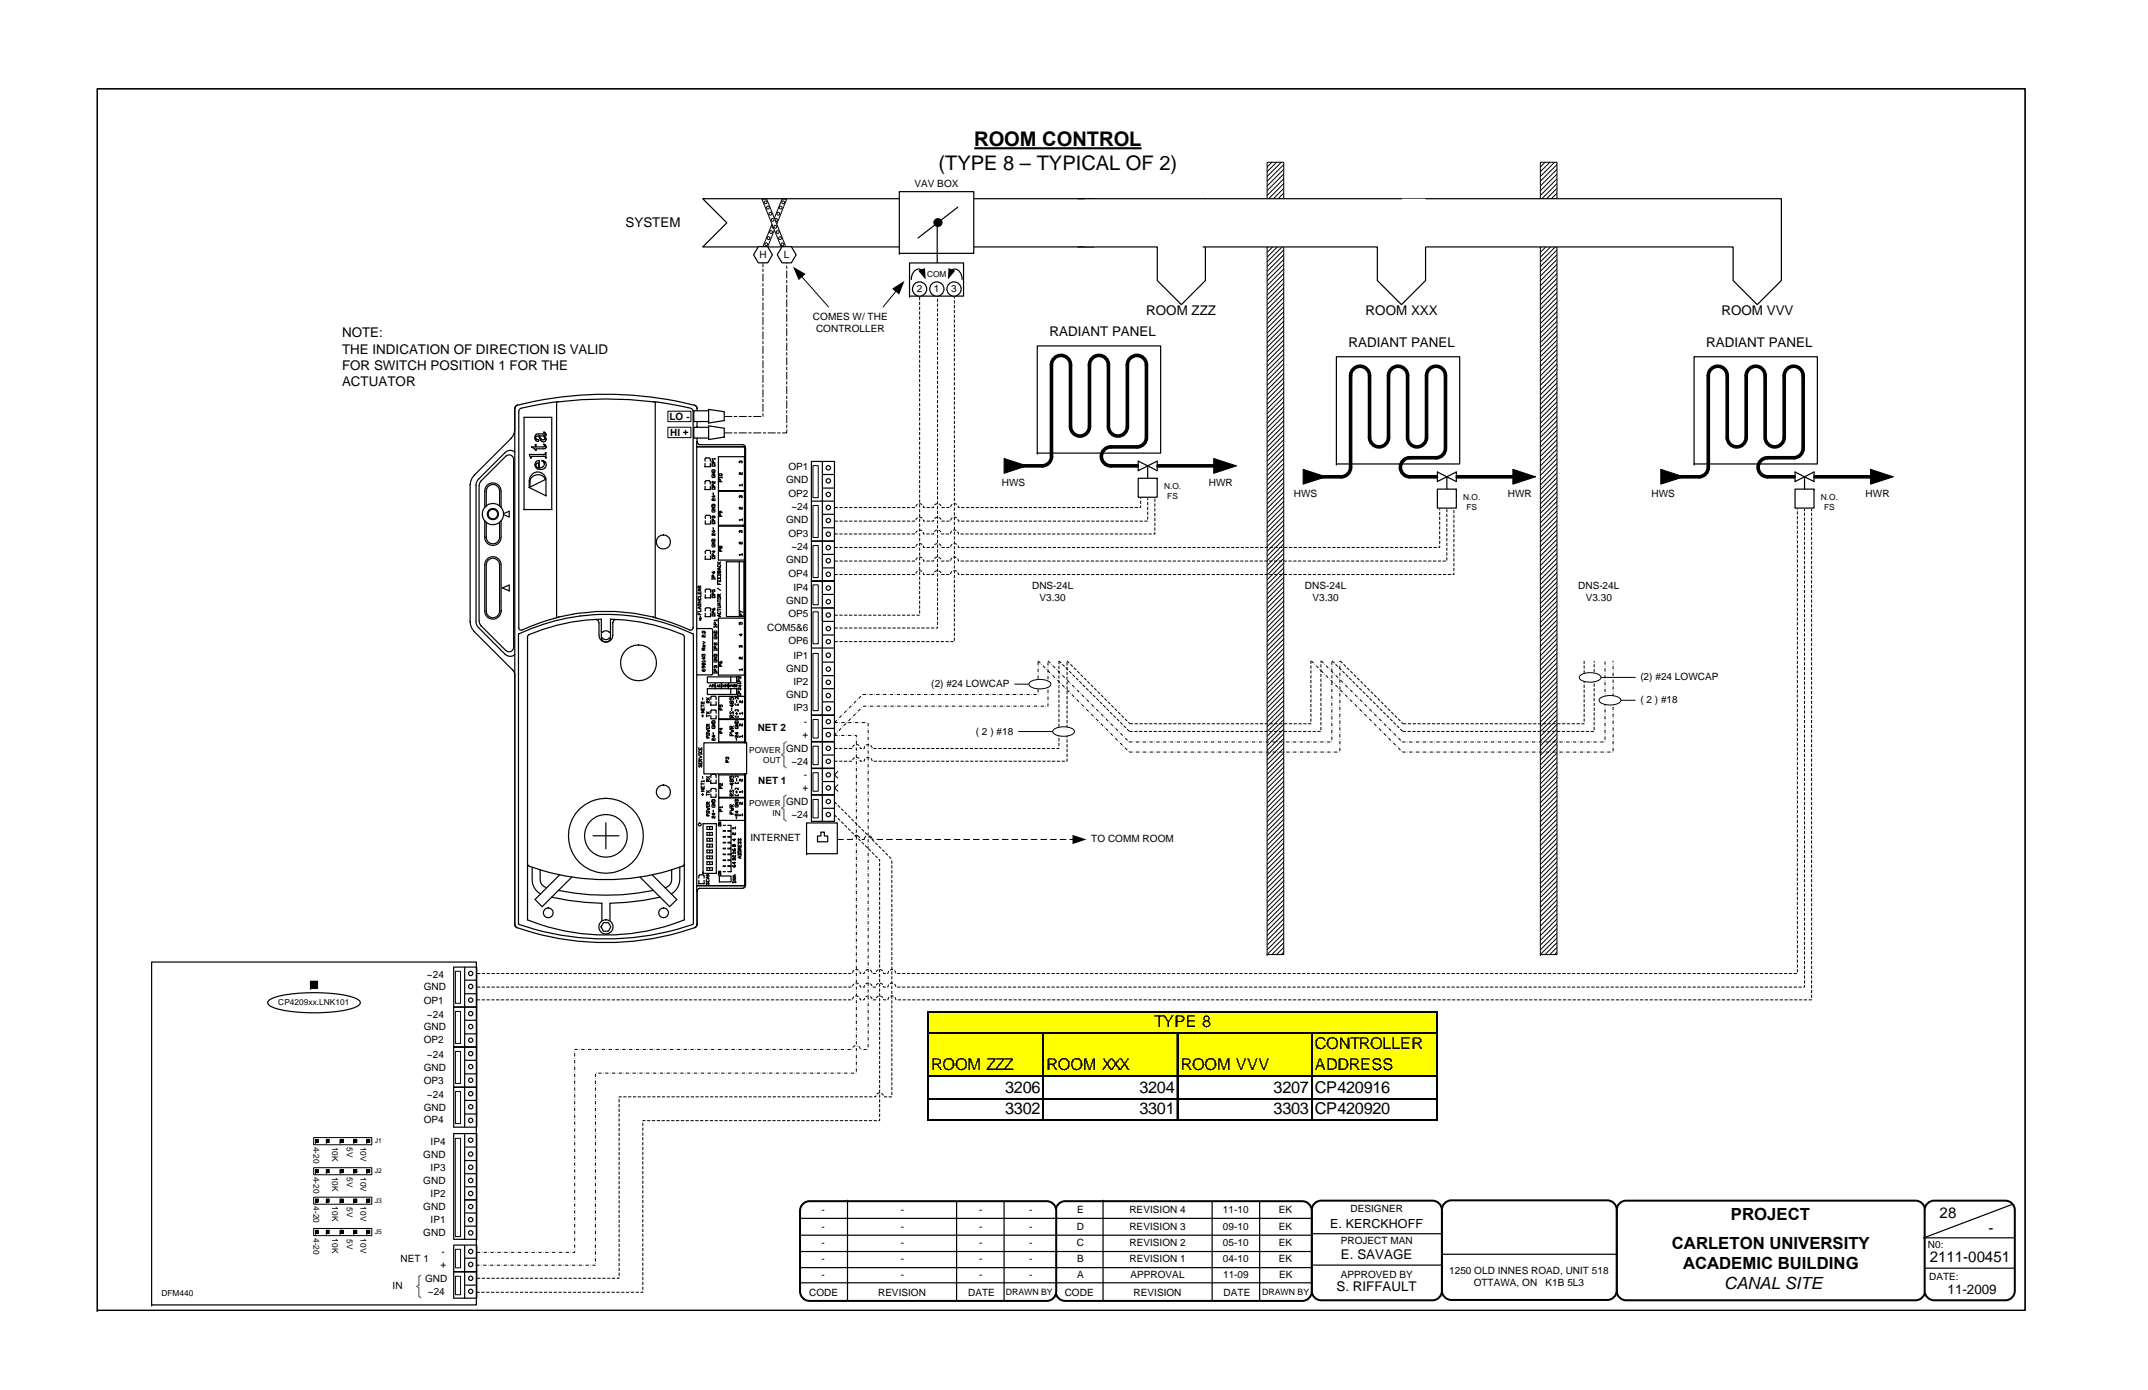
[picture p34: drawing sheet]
<svg xmlns="http://www.w3.org/2000/svg" width="432mm" height="279mm" viewBox="0 0 432 279" stroke-linecap="round" stroke-linejoin="round" font-family="sans-serif">
<defs><g id="words">
<g font-size="4">
<text x="195.8" y="29.4">ROOM CONTROL</text>
<text x="188.7" y="34.2">(TYPE 8 – TYPICAL OF 2)</text>
</g>
<g font-size="3.4">
<text x="348" y="245.1">PROJECT</text>
<text x="336.1" y="251">CARLETON UNIVERSITY</text>
<text x="338.3" y="255.1">ACADEMIC BUILDING</text>
<text x="346.6" y="259.1">CANAL SITE</text>
</g>
<g font-size="3.3">
<text x="232.1" y="206.5">TYPE 8</text>
<text x="187.2" y="215.1">ROOM ZZZ</text>
<text x="210.4" y="215.1">ROOM XXX</text>
<text x="237.4" y="215.1">ROOM VVV</text>
<text x="264.3" y="210.8">CONTROLLER</text>
<text x="264.3" y="215.1">ADDRESS</text>
<text x="202.1" y="219.6">3206</text>
<text x="229" y="219.6">3204</text>
<text x="256" y="219.6">3207 CP420916</text>
<text x="202.1" y="223.9">3302</text>
<text x="229" y="223.9">3301</text>
<text x="256" y="223.9">3303 CP420920</text>
</g>
<g font-size="3">
<text x="389.9" y="244.8">28</text>
<text x="399.7" y="247.8">-</text>
<text x="387.9" y="253.8">2111-00451</text>
</g>
<g font-size="2.7">
<text x="125.8" y="45.6">SYSTEM</text>
<text x="230.4" y="63.3">ROOM ZZZ</text>
<text x="274.5" y="63.3">ROOM XXX</text>
<text x="346" y="63.3">ROOM VVV</text>
<text x="68.8" y="67.8">NOTE:</text>
<text x="68.8" y="71.1">THE INDICATION OF DIRECTION IS VALID</text>
<text x="211" y="67.5">RADIANT PANEL</text>
<text x="271.1" y="69.7">RADIANT PANEL</text>
<text x="343" y="69.7">RADIANT PANEL</text>
<text x="68.8" y="74.3">FOR SWITCH POSITION 1 FOR THE</text>
<text x="68.8" y="77.5">ACTUATOR</text>
<text x="269.6" y="253.1">E. SAVAGE</text>
<text x="268.7" y="259.4">S. RIFFAULT</text>
<text x="391.5" y="260.1">11-2009</text>
</g>
<text font-size="2.5" x="267.4" y="246.8">E. KERCKHOFF</text>
<g font-size="2">
<text x="183.8" y="37.7">VAV BOX</text>
<text x="152.7" y="51.8">H</text>
<text x="157.6" y="51.8">L</text>
<text x="184.3" y="58.7">2</text>
<text x="187.7" y="58.7">1</text>
<text x="191.2" y="58.7">3</text>
<text x="163.4" y="64.4">COMES W/ THE</text>
<text x="164" y="66.8">CONTROLLER</text>
<text x="134.6" y="84.5">LO -</text>
<text x="134.7" y="87.7">HI +</text>
<text x="158.5" y="94.5">OP1</text>
<text x="158" y="97.2">GND</text>
<text x="158.5" y="99.9">OP2</text>
<text x="201.4" y="97.7">HWS</text>
<text x="243" y="97.7">HWR</text>
<text x="260.1" y="99.9">HWS</text>
<text x="303.1" y="99.9">HWR</text>
<text x="332" y="99.9">HWS</text>
<text x="375" y="99.9">HWR</text>
<text x="158" y="105.1">GND</text>
<text x="158.5" y="107.9">OP3</text>
<text x="159.1" y="102.5">~24</text>
<text x="158" y="113.2">GND</text>
<text x="159.1" y="110.6">~24</text>
<text x="158.5" y="115.9">OP4</text>
<text x="159.5" y="118.7">IP4</text>
<text x="207.5" y="118.4">DNS-24L</text>
<text x="262.3" y="118.4">DNS-24L</text>
<text x="317.2" y="118.4">DNS-24L</text>
<text x="158" y="121.4">GND</text>
<text x="158.5" y="124.1">OP5</text>
<text x="209" y="120.8">V3.30</text>
<text x="263.8" y="120.8">V3.30</text>
<text x="318.8" y="120.8">V3.30</text>
<text x="154.2" y="126.9">COM5&amp;6</text>
<text x="158.5" y="129.5">OP6</text>
<text x="158" y="135.1">GND</text>
<text x="159.5" y="132.5">IP1</text>
<text x="159.5" y="137.7">IP2</text>
<text x="329.8" y="136.8">(2) #24 LOWCAP</text>
<text x="158" y="140.3">GND</text>
<text x="159.5" y="143">IP3</text>
<text x="187.2" y="138.1">(2) #24 LOWCAP</text>
<text x="329.8" y="141.4">( 2 ) #18</text>
<text x="152.3" y="146.9">NET 2</text>
<text x="161.3" y="148.3">+</text>
<text x="161.6" y="145.7">-</text>
<text x="196.2" y="147.7">( 2 ) #18</text>
<text x="158" y="151.1">GND</text>
<text x="159.1" y="153.7">~24</text>
<text x="152.4" y="157.5">NET 1</text>
<text x="158" y="161.8">GND</text>
<text x="161.3" y="159">+</text>
<text x="161.6" y="156.4">-</text>
<text x="159.1" y="164.4">~24</text>
<text x="150.9" y="169.1">INTERNET</text>
<text x="219.4" y="169.3">TO COMM ROOM</text>
<text x="85.8" y="196.6">~24</text>
<text x="85.2" y="199.1">GND</text>
<text x="85.2" y="201.8">OP1</text>
<text x="85.2" y="207.1">GND</text>
<text x="85.2" y="209.7">OP2</text>
<text x="85.8" y="204.7">~24</text>
<text x="85.2" y="215.2">GND</text>
<text x="85.8" y="212.7">~24</text>
<text x="85.2" y="217.9">OP3</text>
<text x="85.8" y="220.8">~24</text>
<text x="85.2" y="223.2">GND</text>
<text x="85.2" y="225.8">OP4</text>
<text x="85.1" y="232.7">GND</text>
<text x="86.6" y="230.1">IP4</text>
<text x="85.1" y="237.9">GND</text>
<text x="86.6" y="235.3">IP3</text>
<text x="85.1" y="243.2">GND</text>
<text x="86.6" y="240.5">IP2</text>
<text x="86.6" y="245.8">IP1</text>
<text x="165.1" y="243.9">-</text>
<text x="181.1" y="243.9">-</text>
<text x="196.9" y="243.9">-</text>
<text x="206.9" y="243.9">-</text>
<text x="216.5" y="243.9">E</text>
<text x="227" y="243.9">REVISION 4</text>
<text x="245.9" y="243.9">11-10</text>
<text x="257.1" y="243.9">EK</text>
<text x="271.5" y="243.6">DESIGNER</text>
<text x="85.1" y="248.4">GND</text>
<text x="165.1" y="250.5">-</text>
<text x="165.1" y="247.2">-</text>
<text x="181.1" y="250.5">-</text>
<text x="181.1" y="247.2">-</text>
<text x="196.9" y="250.5">-</text>
<text x="196.9" y="247.2">-</text>
<text x="206.9" y="250.5">-</text>
<text x="206.9" y="247.2">-</text>
<text x="216.5" y="250.5">C</text>
<text x="216.5" y="247.2">D</text>
<text x="227" y="247.2">REVISION 3</text>
<text x="227.1" y="250.5">REVISION 2</text>
<text x="245.9" y="250.5">05-10</text>
<text x="245.9" y="247.2">09-10</text>
<text x="257.1" y="250.5">EK</text>
<text x="257.1" y="247.2">EK</text>
<text x="269.5" y="250.1">PROJECT MAN</text>
<text x="387.5" y="250.9">N0:</text>
<text x="80.5" y="253.7">NET 1</text>
<text x="85.5" y="257.8">GND</text>
<text x="88.5" y="254.9">+</text>
<text x="88.8" y="252.2">-</text>
<text x="165.1" y="253.8">-</text>
<text x="165.1" y="256.9">-</text>
<text x="181.1" y="253.8">-</text>
<text x="181.1" y="256.9">-</text>
<text x="196.9" y="253.8">-</text>
<text x="196.9" y="256.9">-</text>
<text x="206.9" y="253.8">-</text>
<text x="206.9" y="256.9">-</text>
<text x="216.5" y="253.8">B</text>
<text x="216.5" y="256.9">A</text>
<text x="227.1" y="253.8">REVISION 1</text>
<text x="227.3" y="256.9">APPROVAL</text>
<text x="245.9" y="253.8">04-10</text>
<text x="245.9" y="256.9">11-09</text>
<text x="257.1" y="253.8">EK</text>
<text x="257.1" y="257">EK</text>
<text x="269.5" y="256.9">APPROVED BY</text>
<text x="291.3" y="256.1">1250 OLD INNES ROAD, UNIT 518</text>
<text x="387.8" y="257.3">DATE:</text>
<text x="78.9" y="259.1">IN</text>
<text x="86" y="260.4">~24</text>
<text x="162.7" y="260.5">CODE</text>
<text x="176.5" y="260.6">REVISION</text>
<text x="194.6" y="260.6">DATE</text>
<text x="214.1" y="260.5">CODE</text>
<text x="227.9" y="260.6">REVISION</text>
<text x="246" y="260.6">DATE</text>
<text x="296.2" y="258.5">OTTAWA, ON</text>
<text x="310.7" y="258.5">K1B 5L3</text>
</g>
<g font-size="1.8">
<text x="202.2" y="260.4">DRAWN BY</text>
<text x="253.7" y="260.4">DRAWN BY</text>
</g>
<g font-size="1.7">
<text x="186.4" y="55.7">COM</text>
<text x="234" y="98.4">N.O.</text>
<text x="234.7" y="100.4">FS</text>
<text x="294.1" y="100.6">N.O.</text>
<text x="366" y="100.6">N.O.</text>
<text x="294.8" y="102.6">FS</text>
<text x="366.7" y="102.6">FS</text>
<text x="150.6" y="151.4">POWER</text>
<text x="153.4" y="153.4">OUT</text>
<text x="150.6" y="162.1">POWER</text>
<text x="155.3" y="164.1">IN</text>
<text x="55.9" y="202.1">CP4209xx.LNK101</text>
<text x="63" y="230.5" transform="rotate(90 63 230.5)">4-20</text>
<text x="66.8" y="230.5" transform="rotate(90 66.8 230.5)">10K</text>
<text x="69.7" y="230.6" transform="rotate(90 69.7 230.6)">5V</text>
<text x="72.5" y="230.5" transform="rotate(90 72.5 230.5)">10V</text>
<text x="63" y="236.5" transform="rotate(90 63 236.5)">4-20</text>
<text x="66.8" y="236.6" transform="rotate(90 66.8 236.6)">10K</text>
<text x="69.7" y="236.7" transform="rotate(90 69.7 236.7)">5V</text>
<text x="72.5" y="236.6" transform="rotate(90 72.5 236.6)">10V</text>
<text x="63" y="242.4" transform="rotate(90 63 242.4)">4-20</text>
<text x="66.8" y="242.5" transform="rotate(90 66.8 242.5)">10K</text>
<text x="69.7" y="242.6" transform="rotate(90 69.7 242.6)">5V</text>
<text x="72.5" y="242.5" transform="rotate(90 72.5 242.5)">10V</text>
<text x="63" y="248.9" transform="rotate(90 63 248.9)">4-20</text>
<text x="66.8" y="248.9" transform="rotate(90 66.8 248.9)">10K</text>
<text x="69.7" y="249" transform="rotate(90 69.7 249)">5V</text>
<text x="72.5" y="248.9" transform="rotate(90 72.5 248.9)">10V</text>
<text x="32.4" y="260.5">DFM440</text>
</g>
<g font-size="1.4">
<text x="75.4" y="229.8">J1</text>
<text x="75.4" y="235.9">J2</text>
<text x="75.4" y="241.8">J3</text>
<text x="75.4" y="248.1">J5</text>
</g>
</g></defs>
<path d="M19.6 17.8h387.5v245.6h-387.5zM19.6 263.4h.1" fill="none" stroke="#000" stroke-width=".24"/>
<path d="M325.5 241.9l.9-.5 .5-.1h58.2a1.9 1.9 0 0 1 1.9 1.9v16.3a1.9 1.9 0 0 1-1.9 1.9h-58.2a1.9 1.9 0 0 1-1.9-1.9v-16.3l.1-.5z" fill-rule="evenodd" fill="#fff"/>
<path d="M325.5 241.9l.9-.5 .5-.1h58.2a1.9 1.9 0 0 1 1.9 1.9v16.3a1.9 1.9 0 0 1-1.9 1.9h-58.2a1.9 1.9 0 0 1-1.9-1.9v-16.3l.1-.5z" fill="none" stroke="#000" stroke-width=".4"/>
<path d="M387.5 241.9l.8-.5 .5-.1h14.3a1.9 1.9 0 0 1 1.9 1.9v16.3a1.9 1.9 0 0 1-1.9 1.9h-14.3a1.91 1.91 0 0 1-1.9-1.9v-16.3l.1-.5z" fill-rule="evenodd" fill="#fff"/>
<path d="M387.5 241.9l.8-.5 .5-.1h14.3a1.9 1.9 0 0 1 1.9 1.9v16.3a1.9 1.9 0 0 1-1.9 1.9h-14.3a1.91 1.91 0 0 1-1.9-1.9v-16.3l.1-.5z" fill="none" stroke="#000" stroke-width=".4"/>
<path d="M290.4 241.8l.9-.5h.5h31.3a1.9 1.9 0 0 1 1.9 1.9v16.2a1.9 1.9 0 0 1-1.9 1.9h-31.3a1.91 1.91 0 0 1-1.9-1.9v-16.2v-.5z" fill-rule="evenodd" fill="#fff"/>
<path d="M290.4 241.8l.9-.5h.5h31.3a1.9 1.9 0 0 1 1.9 1.9v16.2a1.9 1.9 0 0 1-1.9 1.9h-31.3a1.91 1.91 0 0 1-1.9-1.9v-16.2v-.5z" fill="none" stroke="#000" stroke-width=".4"/>
<path d="M264.2 241.9l.9-.5 .5-.1h22.4a1.9 1.9 0 0 1 1.9 1.9v16.3a1.9 1.9 0 0 1-1.9 1.9h-22.4a1.9 1.9 0 0 1-1.9-1.9v-16.3l.1-.5z" fill-rule="evenodd" fill="#fff"/>
<path d="M264.2 241.9l.9-.5 .5-.1h22.4a1.9 1.9 0 0 1 1.9 1.9v16.3a1.9 1.9 0 0 1-1.9 1.9h-22.4a1.9 1.9 0 0 1-1.9-1.9v-16.3l.1-.5z" fill="none" stroke="#000" stroke-width=".4"/>
<path d="M212.8 242l.8-.5 .5-.1h47.7a1.92 1.92 0 0 1 1.9 2v16.2a1.92 1.92 0 0 1-1.9 1.9h-47.7a1.92 1.92 0 0 1-1.9-1.9v-16.2l.1-.5z" fill-rule="evenodd" fill="#fff"/>
<path d="M212.8 242l.8-.5 .5-.1h47.7a1.92 1.92 0 0 1 1.9 2v16.2a1.92 1.92 0 0 1-1.9 1.9h-47.7a1.92 1.92 0 0 1-1.9-1.9v-16.2l.1-.5z" fill="none" stroke="#000" stroke-width=".4"/>
<g fill="none" stroke="#000" stroke-width=".24">
<path d="M212.2 251.6h51.5M212.2 248.3h51.6M212.2 244.9h51.6M212.2 257.9h51.5M212.2 254.8h51.5M221.7 241.3v20.2M243.7 241.6v19.8M253.2 241.4v20.1M264 254.3h25.8M264 248h25.8M289.9 252.1h35.2M386.8 254.9h18.1"/>
<path d="M404.4 242.1l-17.7 6.7h18.2"/>
</g>
<path d="M161.4 242l.8-.5 .5-.1h47.7a1.92 1.92 0 0 1 1.9 2v16.2a1.92 1.92 0 0 1-1.9 1.9h-47.7a1.93 1.93 0 0 1-1.9-1.9v-16.2l.1-.5z" fill-rule="evenodd" fill="#fff"/>
<path d="M161.4 242l.8-.5 .5-.1h47.7a1.92 1.92 0 0 1 1.9 2v16.2a1.92 1.92 0 0 1-1.9 1.9h-47.7a1.93 1.93 0 0 1-1.9-1.9v-16.2l.1-.5z" fill="none" stroke="#000" stroke-width=".4"/>
<path d="M160.8 251.6h51.5M160.8 248.3h51.6M160.8 244.9h51.6M160.8 257.9h51.6M160.8 254.8h51.5M170.4 241.3v20.2M192.3 241.6v19.8M201.8 241.4v20.1" fill="none" stroke="#000" stroke-width=".24"/>
<path d="M195.9 29.8h33.6" fill="none" stroke="#000" stroke-width=".42"/>
<path d="M30.5 193.4h65.3v68.9h-65.3z" fill="#fff"/>
<path d="M30.5 193.4h65.3v68.9h-65.3zM30.5 262.3h.1" fill="none" stroke="#000" stroke-width=".24"/>
<path d="M63.1 234.7h11.6v1.4h-11.6z" fill="#fff"/>
<path d="M63.1 234.7h11.6v1.4h-11.6zM63.4 235.1h.6v.6h-.6zM63.4 235.7h.1M65.6 235.1h.6v.6h-.6zM65.6 235.7h.1" fill="none" stroke="#000" stroke-width=".2"/>
<path d="M63.4 235.1h.6v.6h-.6zM65.6 235.1h.6v.6h-.6z" fill="#000"/>
<g fill="none" stroke="#000" stroke-width=".24">
<path d="M91.2 255.7v5.2M91.2 255.7h4.6M93.4 255.7v5.3M93.6 258.3h2.2M95.8 255.8v5.1M91.2 260.9h4.6"/>
<circle cx="94.6" cy="257" r=".44"/>
<circle cx="94.6" cy="259.6" r=".44"/>
</g>
<path d="M91.5 256.5h1.1v3.7h-1.1z" fill="#fff"/>
<path d="M91.5 256.5h1.1v3.7h-1.1z" fill="none" stroke="#000" stroke-width=".2"/>
<g fill="none" stroke="#000" stroke-width=".24">
<path d="M93.4 227.9v21.2M93.4 233.3h2.4M93.6 235.9h2.2M93.6 238.5h2.2M93.6 230.6h2.2M91.2 249.1v-21.2h4.6v21.2M93.6 241.2h2.2"/>
<circle cx="94.6" cy="232" r=".44"/>
<circle cx="94.6" cy="237.3" r=".44"/>
<circle cx="94.6" cy="229.2" r=".44"/>
<circle cx="94.6" cy="234.6" r=".44"/>
<circle cx="94.6" cy="239.9" r=".44"/>
</g>
<path d="M91.5 228.8h1.1v19.8h-1.1z" fill="#fff"/>
<path d="M91.5 228.8h1.1v19.8h-1.1z" fill="none" stroke="#000" stroke-width=".2"/>
<g fill="none" stroke="#000" stroke-width=".24">
<path d="M91.2 250.3v5.2M91.2 255.6h4.6M91.2 250.3h4.6M93.4 250.4v5.1M93.6 252.9h2.2M95.8 250.3v5.2"/>
<circle cx="94.6" cy="251.6" r=".43"/>
<circle cx="94.6" cy="254.2" r=".44"/>
</g>
<path d="M91.5 251.1h1.1v3.7h-1.1z" fill="#fff"/>
<path d="M91.5 251.1h1.1v3.7h-1.1z" fill="none" stroke="#000" stroke-width=".2"/>
<g fill="none" stroke="#000" stroke-width=".24">
<path d="M91.2 218.6v8h4.6M91.2 218.6h4.6M93.4 218.6v7.9M95.8 218.7v7.8M93.4 221.2h2.4M93.5 223.9h2.3"/>
<circle cx="94.6" cy="219.8" r=".43"/>
<circle cx="94.6" cy="225.2" r=".44"/>
<circle cx="94.6" cy="222.5" r=".43"/>
</g>
<path d="M91.5 219.4h1.1v6.4h-1.1z" fill="#fff"/>
<path d="M91.5 219.4h1.1v6.4h-1.1z" fill="none" stroke="#000" stroke-width=".2"/>
<g fill="none" stroke="#000" stroke-width=".24">
<path d="M91.2 210.5v8h4.6M93.4 210.5v7.9M93.4 213.1h2.4M93.5 215.9h2.3M95.8 210.6v7.9"/>
<circle cx="94.6" cy="217.1" r=".44"/>
<circle cx="94.6" cy="214.4" r=".43"/>
<circle cx="94.6" cy="211.8" r=".43"/>
</g>
<path d="M91.5 211.3h1.1v6.5h-1.1z" fill="#fff"/>
<path d="M91.5 211.3h1.1v6.5h-1.1zM68.3 235.1h.7v.6h-.7zM68.3 235.7h.1M71.1 235.1h.6v.6h-.6zM71.1 235.7h.1M73.7 235.1h.6v.6h-.6zM73.7 235.7h.1" fill="none" stroke="#000" stroke-width=".2"/>
<path d="M68.3 235.1h.7v.6h-.7zM71.1 235.1h.6v.6h-.6zM73.7 235.1h.6v.6h-.6z" fill="#000"/>
<path d="M63.1 228.7h11.6v1.4h-11.6z" fill="#fff"/>
<path d="M63.1 228.7h11.6v1.4h-11.6zM63.4 229h.6v.7h-.6zM63.4 229.7h.1M65.6 229h.6v.7h-.6zM65.6 229.7h.1M68.3 229h.7v.7h-.7zM68.3 229.7h.1M71.1 229h.6v.7h-.6zM71.1 229.7h.1M73.7 229h.6v.7h-.6zM73.7 229.7h.1" fill="none" stroke="#000" stroke-width=".2"/>
<path d="M63.4 229h.6v.7h-.6zM65.6 229h.6v.7h-.6zM68.3 229h.7v.7h-.7zM71.1 229h.6v.7h-.6zM73.7 229h.6v.7h-.6z" fill="#000"/>
<path d="M63.1 240.6h11.6v1.5h-11.6z" fill="#fff"/>
<g fill="none" stroke="#000" stroke-width=".2">
<path d="M62.4 197.2h1.4v1.5h-1.4zM62.4 198.7h.1M63.1 240.6h11.6v1.5h-11.6zM63.4 241h.6v.6h-.6zM63.4 241.6h.1M65.6 241h.6v.6h-.6zM65.6 241.6h.1M68.3 241h.7v.6h-.7zM68.3 241.6h.1M71.1 241h.6v.6h-.6zM71.1 241.6h.1M73.7 241h.6v.6h-.6z"/>
<path d="M73.7 241.6h.1"/>
</g>
<path d="M62.4 197.2h1.4v1.5h-1.4zM63.4 241h.6v.6h-.6zM65.6 241h.6v.6h-.6zM68.3 241h.7v.6h-.7zM71.1 241h.6v.6h-.6zM73.7 241h.6v.6h-.6z" fill="#000"/>
<path d="M84.6 256.3l-.4 .3v1.7l-.4 .3 .4 .3v1.7l.4 .3" fill="none" stroke="#666" stroke-width=".24"/>
<g fill="none" stroke="#000" stroke-width=".24">
<path d="M93.4 241.2h2.4M93.6 243.8h2.2"/>
<circle cx="94.6" cy="245.2" r=".44"/>
<circle cx="94.6" cy="242.5" r=".44"/>
</g>
<path d="M63.1 246.9h11.6v1.5h-11.6z" fill="#fff"/>
<path d="M63.1 246.9h11.6v1.5h-11.6zM63.4 247.3h.6v.6h-.6zM63.4 247.9h.1M65.6 247.3h.6v.6h-.6zM65.6 247.9h.1M68.3 247.3h.7v.6h-.7zM68.3 247.9h.1M71.1 247.3h.6v.6h-.6zM71.1 247.9h.1M73.7 247.3h.6v.6h-.6zM73.7 247.9h.1" fill="none" stroke="#000" stroke-width=".2"/>
<path d="M63.4 247.3h.6v.6h-.6zM65.6 247.3h.6v.6h-.6zM68.3 247.3h.7v.6h-.7zM71.1 247.3h.6v.6h-.6zM73.7 247.3h.6v.6h-.6z" fill="#000"/>
<path d="M53.9 201.2a8.8 8.8 0 0 1 4.9-1.4 31.9 31.9 0 0 1 12.6 .8l.9 .6 .1 .3a2.12 2.12 0 0 1-1.8 1.2 34.4 34.4 0 0 1-15 0 2.12 2.12 0 0 1-1.8-1.2z" fill-rule="evenodd" fill="#fff"/>
<g fill="none" stroke="#000" stroke-width=".24">
<path d="M53.9 201.2a8.8 8.8 0 0 1 4.9-1.4 31.9 31.9 0 0 1 12.6 .8l.9 .6 .1 .3a2.12 2.12 0 0 1-1.8 1.2 34.4 34.4 0 0 1-15 0 2.12 2.12 0 0 1-1.8-1.2zM91.2 202.5v8h4.6M91.2 210.5h4.6M91.2 202.5h4.6M93.4 202.5v7.9M93.4 205.1h2.4M93.5 207.8h2.3M95.8 202.5v7.9h-4.6"/>
<circle cx="94.6" cy="209.1" r=".44"/>
<circle cx="94.6" cy="203.7" r=".43"/>
<circle cx="94.6" cy="206.4" r=".44"/>
</g>
<path d="M91.5 203.3h1.1v6.4h-1.1z" fill="#fff"/>
<path d="M91.5 203.3h1.1v6.4h-1.1z" fill="none" stroke="#000" stroke-width=".2"/>
<g fill="none" stroke="#000" stroke-width=".24">
<path d="M91.2 194.4v8h4.6M93.4 194.4v7.9M93.4 197h2.4M93.5 199.7h2.3M95.8 194.5v7.9"/>
<circle cx="94.6" cy="195.7" r=".43"/>
<circle cx="94.6" cy="198.3" r=".44"/>
<circle cx="94.6" cy="201" r=".44"/>
</g>
<path d="M91.5 195.2h1.1v6.5h-1.1z" fill="#fff"/>
<path d="M91.5 195.2h1.1v6.5h-1.1z" fill="none" stroke="#000" stroke-width=".2"/>
<g fill="none" stroke="#000" stroke-width=".24">
<path d="M165.3 159.8v5.3M167.7 159.9v5.2M167.7 159.8h-4.5l-.1 5.2M163.1 165.1h4.6M165.5 162.5h2.2M91.2 194.4h4.6M91.2 249.1h4.6M93.6 246.5h2.2"/>
<circle cx="166.5" cy="161.1" r=".44"/>
<circle cx="166.5" cy="163.7" r=".44"/>
<circle cx="94.6" cy="247.8" r=".45"/>
</g>
<path d="M163.4 160.7h1.1v3.7h-1.1z" fill="#fff"/>
<path d="M163.4 160.7h1.1v3.7h-1.1z" fill="none" stroke="#000" stroke-width=".2"/>
<g fill="none" stroke="#000" stroke-width=".24">
<path d="M163.1 116.8h4.6M163.1 130.4l.1 13.3h4.5M165.3 130.4v13.3M165.3 135.8h2.4M165.5 138.4h2.2M165.5 133.1h2.2M167.7 130.4v13.2M165.5 141.1h2.2"/>
<circle cx="166.5" cy="134.5" r=".44"/>
<circle cx="166.5" cy="137.1" r=".44"/>
<circle cx="166.5" cy="131.7" r=".44"/>
<circle cx="166.5" cy="139.8" r=".45"/>
<circle cx="166.5" cy="142.4" r=".45"/>
</g>
<path d="M163.4 131.3h1.1v11.6h-1.1z" fill="#fff"/>
<path d="M163.4 131.3h1.1v11.6h-1.1z" fill="none" stroke="#000" stroke-width=".2"/>
<g fill="none" stroke="#000" stroke-width=".24">
<path d="M163.1 159.7h4.6M163.1 154.4v5.3M163.2 154.5h4.5M165.3 154.5v5.2M165.5 157.1h2.2M167.7 154.6v5.1"/>
<circle cx="166.5" cy="158.4" r=".44"/>
<circle cx="166.5" cy="155.8" r=".44"/>
</g>
<path d="M163.4 155.3h1.1v3.7h-1.1z" fill="#fff"/>
<path d="M163.4 155.3h1.1v3.7h-1.1z" fill="none" stroke="#000" stroke-width=".2"/>
<g fill="none" stroke="#000" stroke-width=".24">
<path d="M163.1 154.4h4.6M163.1 149.1v5.2M163.2 149.1h4.5M165.3 149.1v5.3M165.5 151.8h2.2M167.7 149.2v5.2"/>
<circle cx="166.5" cy="150.4" r=".44"/>
<circle cx="166.5" cy="153" r=".44"/>
</g>
<path d="M163.4 150h1.1v3.7h-1.1z" fill="#fff"/>
<path d="M163.4 150h1.1v3.7h-1.1z" fill="none" stroke="#000" stroke-width=".2"/>
<g fill="none" stroke="#000" stroke-width=".24">
<path d="M163.1 149.1h4.6M163.1 143.7v5.3M163.2 143.8h4.5M165.3 143.8v5.3M165.5 146.4h2.2M167.7 143.8v5.2"/>
<circle cx="166.5" cy="145.1" r=".44"/>
<circle cx="166.5" cy="147.7" r=".44"/>
</g>
<path d="M163.4 144.6h1.1v3.8h-1.1z" fill="#fff"/>
<path d="M163.4 144.6h1.1v3.8h-1.1z" fill="none" stroke="#000" stroke-width=".2"/>
<g fill="none" stroke="#000" stroke-width=".24">
<path d="M163.1 108.8v8h4.6M163.2 108.8h4.5M165.3 108.9v7.9M165.3 111.4h2.4M165.4 114.2h2.3M167.7 108.9v7.9"/>
<circle cx="166.5" cy="115.4" r=".44"/>
<circle cx="166.5" cy="112.7" r=".44"/>
<circle cx="166.5" cy="110.1" r=".44"/>
</g>
<path d="M163.4 109.7h1.1v6.4h-1.1z" fill="#fff"/>
<path d="M163.4 109.7h1.1v6.4h-1.1z" fill="none" stroke="#000" stroke-width=".2"/>
<g fill="none" stroke="#000" stroke-width=".24">
<path d="M163.1 100.8v7.9h4.6M163.2 100.7h4.5M165.3 100.8v7.9M165.3 103.4h2.4M165.4 106.1h2.3M167.7 100.8v7.9"/>
<circle cx="166.5" cy="107.4" r=".44"/>
<circle cx="166.5" cy="102" r=".44"/>
<circle cx="166.5" cy="104.6" r=".44"/>
</g>
<path d="M163.4 101.6h1.1v6.4h-1.1z" fill="#fff"/>
<path d="M163.4 101.6h1.1v6.4h-1.1z" fill="none" stroke="#000" stroke-width=".2"/>
<g fill="none" stroke="#000" stroke-width=".24">
<path d="M165.3 92.8v7.9M165.3 95.4h2.4M165.4 98.1h2.3M167.7 92.8v7.9M167.7 92.8h-4.5l-.1 8"/>
<circle cx="166.5" cy="99.4" r=".44"/>
<circle cx="166.5" cy="94" r=".44"/>
<circle cx="166.5" cy="96.7" r=".44"/>
</g>
<path d="M163.4 93.6h1.1v6.4h-1.1z" fill="#fff"/>
<path d="M163.4 93.6h1.1v6.4h-1.1z" fill="none" stroke="#000" stroke-width=".2"/>
<path d="M158.1 149.1l-.5 .3v2l-.5 .3 .5 .3v2l.5 .3M158.1 159.8l-.5 .3v2l-.5 .3 .5 .4v1.9l.5 .3" fill="none" stroke="#666" stroke-width=".24"/>
<g fill="none" stroke="#000" stroke-width=".24">
<path d="M163.1 122.3v7.9M163.2 122.2h4.5M163.2 130.3h4.5M165.3 122.3v7.9M165.3 127.6h2.4M165.4 124.9h2.3M167.7 122.3v7.9"/>
<circle cx="166.5" cy="123.6" r=".44"/>
<circle cx="166.5" cy="126.3" r=".44"/>
<circle cx="166.5" cy="129" r=".44"/>
</g>
<path d="M163.4 123h1.1v6.4h-1.1z" fill="#fff"/>
<path d="M163.4 123h1.1v6.4h-1.1z" fill="none" stroke="#000" stroke-width=".2"/>
<g fill="none" stroke="#000" stroke-width=".24">
<path d="M163.2 116.8h4.5M165.3 116.9v7.9M165.4 119.5h2.3M167.7 116.8h-4.6v5.4M167.7 116.9v5.3M165.3 122.2h2.4"/>
<circle cx="166.5" cy="118.2" r=".44"/>
<circle cx="166.5" cy="120.9" r=".44"/>
</g>
<path d="M163.4 117.6h1.1v4h-1.1z" fill="#fff"/>
<path d="M163.4 117.6h1.1v4h-1.1z" fill="none" stroke="#000" stroke-width=".2"/>
<path d="M141.3 39.9h78.6l4.8 4.9-4.8 4.8h-78.6l4.8-4.8z" fill-rule="evenodd" fill="#fff"/>
<path d="M141.3 39.9h78.6l4.8 4.9-4.8 4.8h-78.6l4.8-4.8z" fill="none" stroke="#000" stroke-width=".24"/>
<path d="M180.8 38.5h14.9v12.4h-14.9z" fill="#fff"/>
<g fill="none" stroke="#000" stroke-width=".24">
<path d="M180.8 38.5h14.9v12.4h-14.9zM180.8 50.9h.1M188.4 44.7v8.1M192.6 41.6l-8 6.2"/>
<circle cx="188.5" cy="44.7" r=".79"/>
</g>
<circle cx="188.5" cy="44.7" r=".79" fill="#000"/>
<path d="M157.2 40h.9l-3.8 9.6h-.9z" fill-rule="evenodd" fill="#fff"/>
<path d="M157.2 40h.9l-3.8 9.6h-.9z" fill="none" stroke="#000" stroke-width=".2"/>
<circle cx="154" cy="49.1" r=".29" fill="#fff"/>
<circle cx="154" cy="49.1" r=".29" fill="none" stroke="#000" stroke-width=".2"/>
<circle cx="154.5" cy="47.9" r=".29" fill="#fff"/>
<circle cx="154.5" cy="47.9" r=".29" fill="none" stroke="#000" stroke-width=".2"/>
<circle cx="155" cy="46.6" r=".29" fill="#fff"/>
<circle cx="155" cy="46.6" r=".29" fill="none" stroke="#000" stroke-width=".2"/>
<circle cx="155.5" cy="45.6" r=".29" fill="#fff"/>
<circle cx="155.5" cy="45.6" r=".29" fill="none" stroke="#000" stroke-width=".2"/>
<circle cx="156" cy="44.2" r=".29" fill="#fff"/>
<circle cx="156" cy="44.2" r=".29" fill="none" stroke="#000" stroke-width=".2"/>
<circle cx="156.5" cy="43" r=".29" fill="#fff"/>
<circle cx="156.5" cy="43" r=".29" fill="none" stroke="#000" stroke-width=".2"/>
<circle cx="156.9" cy="41.7" r=".29" fill="#fff"/>
<circle cx="156.9" cy="41.7" r=".29" fill="none" stroke="#000" stroke-width=".2"/>
<circle cx="157.4" cy="40.7" r=".29" fill="#fff"/>
<circle cx="157.4" cy="40.7" r=".29" fill="none" stroke="#000" stroke-width=".2"/>
<path d="M153.2 40h.9l3.9 9.6h-1z" fill-rule="evenodd" fill="#fff"/>
<path d="M153.2 40h.9l3.9 9.6h-1z" fill="none" stroke="#000" stroke-width=".2"/>
<circle cx="157.3" cy="49.1" r=".29" fill="#fff"/>
<circle cx="157.3" cy="49.1" r=".29" fill="none" stroke="#000" stroke-width=".2"/>
<circle cx="156.8" cy="47.9" r=".29" fill="#fff"/>
<circle cx="156.8" cy="47.9" r=".29" fill="none" stroke="#000" stroke-width=".2"/>
<circle cx="156.3" cy="46.6" r=".29" fill="#fff"/>
<circle cx="156.3" cy="46.6" r=".29" fill="none" stroke="#000" stroke-width=".2"/>
<circle cx="155.9" cy="45.6" r=".29" fill="#fff"/>
<circle cx="155.9" cy="45.6" r=".29" fill="none" stroke="#000" stroke-width=".2"/>
<circle cx="155.3" cy="44.2" r=".29" fill="#fff"/>
<circle cx="155.3" cy="44.2" r=".29" fill="none" stroke="#000" stroke-width=".2"/>
<circle cx="154.9" cy="43" r=".29" fill="#fff"/>
<circle cx="154.9" cy="43" r=".29" fill="none" stroke="#000" stroke-width=".2"/>
<circle cx="154.4" cy="41.7" r=".29" fill="#fff"/>
<circle cx="154.4" cy="41.7" r=".29" fill="none" stroke="#000" stroke-width=".2"/>
<circle cx="153.9" cy="40.7" r=".29" fill="#fff"/>
<circle cx="153.9" cy="40.7" r=".29" fill="none" stroke="#000" stroke-width=".2"/>
<path d="M152.4 49.6h1.9l1 1.6-1 1.6h-1.9l-.9-1.6z" fill-rule="evenodd" fill="#fff"/>
<path d="M152.4 49.6h1.9l1 1.6-1 1.6h-1.9l-.9-1.6z" fill="none" stroke="#000" stroke-width=".24"/>
<path d="M157.2 49.6h1.9l.9 1.6-.9 1.6h-1.9l-.9-1.6z" fill-rule="evenodd" fill="#fff"/>
<path d="M157.2 49.6h1.9l.9 1.6-.9 1.6h-1.9l-.9-1.6z" fill="none" stroke="#000" stroke-width=".24"/>
<path d="M167.8 123.7h17.1v-64.2M167.8 126.2h20.7v-66.7M167.8 129h24.1v-69.5M167.7 150.5h3.6a.79 .79 0 0 1 .8-.9 .79 .79 0 0 1 .8 .9h.8a.79 .79 0 0 1 .8-.9 .79 .79 0 0 1 .8 .9h37.6v-17.7M167.7 153h3.6a.79 .79 0 0 1 .8-.8 .79 .79 0 0 1 .8 .8h.8a.79 .79 0 0 1 .8-.8 .79 .79 0 0 1 .8 .8h39.2v-20.2" fill="none" stroke="#000" stroke-width=".2" stroke-dasharray=".6 .3" stroke-linecap="butt"/>
<path d="M167.7 155.7l.7-.7M167.7 155.7l.7 .7M167.8 158.4l.7 .7M167.8 158.4l.7-.7" fill="none" stroke="#000" stroke-width=".2" stroke-dasharray="1.3 .6" stroke-linecap="butt"/>
<path d="M173.4 139.6h35.3v-6.8M173.5 141.9h37.2v-9.1" fill="none" stroke="#000" stroke-width=".2" stroke-dasharray=".6 .3 .1 .3" stroke-linecap="butt"/>
<path d="M204 137.5h2.8" fill="none" stroke="#000" stroke-width=".2"/>
<path d="M207.1 137a3.8 3.8 0 0 1 4.1 .3v.2a2.04 2.04 0 0 1-2.2 1l-.5-.1a1.75 1.75 0 0 1-1.7-.9z" fill-rule="evenodd" fill="#fff"/>
<path d="M207.1 137a3.8 3.8 0 0 1 4.1 .3v.2a2.04 2.04 0 0 1-2.2 1l-.5-.1a1.75 1.75 0 0 1-1.7-.9zM204.7 147h6.9" fill="none" stroke="#000" stroke-width=".2"/>
<path d="M211.9 146.6a3.8 3.8 0 0 1 4 .2l.1 .2a2.02 2.02 0 0 1-2.2 1h-.6a1.72 1.72 0 0 1-1.6-1z" fill-rule="evenodd" fill="#fff"/>
<path d="M211.9 146.6a3.8 3.8 0 0 1 4 .2l.1 .2a2.02 2.02 0 0 1-2.2 1h-.6a1.72 1.72 0 0 1-1.6-1z" fill="none" stroke="#000" stroke-width=".2"/>
<path d="M182.8 52.9h10.9v6.6h-10.9z" fill="#fff"/>
<path d="M182.8 52.9h10.9v6.6h-10.9zM182.8 59.5h.1" fill="none" stroke="#000" stroke-width=".24"/>
<circle cx="188.3" cy="58.1" r="1.43" fill="#fff"/>
<circle cx="188.3" cy="58.1" r="1.43" fill="none" stroke="#000" stroke-width=".24"/>
<circle cx="184.9" cy="58.1" r="1.43" fill="#fff"/>
<circle cx="184.9" cy="58.1" r="1.43" fill="none" stroke="#000" stroke-width=".24"/>
<circle cx="191.8" cy="58.1" r="1.43" fill="#fff"/>
<g fill="none" stroke="#000" stroke-width=".24">
<path d="M185.3 54.3a1.24 1.24 0 0 0-1.9 .9l-.2 1M191.3 54.3a1.24 1.24 0 0 1 1.9 .9l.2 1M95.3 95.5l-.4 .6-.4 1.4v27.5l.1 .7 .7 1.3 7.8 7.7 .4 1M95.7 97.6v27.5l.4 .9 5.4 5.5M102.7 88.2l-7.4 7.3M103.3 92.3v37.8a.92 .92 0 0 1-.6 .9 .92 .92 0 0 1-1-.2l-5-5-.4-1v-27.2l.4-.9 5-5a.92 .92 0 0 1 1-.2 .92 .92 0 0 1 .6 .9M103.5 82.1v103.7l.1 .4 .4 .3M103.5 86.2l-.4 1.4-.4 .6M103.5 90.9a1.32 1.32 0 0 0-2 .1l-5.3 5.3-.3 .5-.2 .8M103.5 81.9v.2M104 81.4l-.4 .3-.1 .4M105.3 83.9h5.6v18.5h-5.6z"/>
<path d="M106.5 96.9a1.62 1.62 0 0 1 1.4-1.5 1.62 1.62 0 0 1 1.7 1l-3.1 1.5v-1M106.7 91.9l.1 .1M106.9 91.8l-.2 .1M107.5 88.2a.52 .52 0 0 0 .7 .5M107.6 87.5l-.1 .7M107.7 93.5l.1 .4 .3 .1M107.7 93.5a.48 .48 0 0 1 .6-.5v1h-.2M107.8 89.3h-.2v.5h-.7l.8 .8 .1-.4h1.5l.4-.1 .1-.2-.1-.4-.4-.2 .2 .3-.2 .2h-1.5v-.5M107.8 87.7l-.1 .3a.45 .45 0 0 0 .5 .4M107.8 87.7l.5-.1 .2 .6M108.2 88.4l.1 .1M108.3 88.5l-.1 .2"/>
<path d="M108.4 92.6v1.4l.8-.2M108.4 92.5v.1a.84 .84 0 0 0-.8 1.1M108.6 88.1l-.1-.5h.8a.48 .48 0 0 1 .1 .7M108.6 88.1l.2 .2M108.8 88.3l.2 .1 .4-.1M109 92.5l.4 .5M109 92.6l.4 .1M109.3 91.3l-2.9 .1 .4 .7M109.3 91.4l.3-.1 .1-.3v1.1l-.3-.4h-2.5M109.4 92.7a.96 .96 0 0 1 .2 1.3 .96 .96 0 0 1-1.2 .3l-.6-.2-.2-.5M109.4 87.2h-1.4l-.4 .3M109.4 93v.3"/>
<path d="M109.4 93.2l-.2 .6M109.4 87.6a.63 .63 0 0 1 .1 1.1 .63 .63 0 0 1-1-.5M109.5 87.2l-.2-.3 .4 .2 .1 .3M109.5 87.2h-.1M109.7 99.6v-3.4a1.71 1.71 0 0 0-1.8-1.3 1.71 1.71 0 0 0-1.5 1.7v1.4l3.3 1.7M109.8 87.4l-.1 .2h-.3M111.9 80.8v43.4M112.1 80.8h.1M112.1 80.8l-3.5 .5-3.8 .7-.3 .2-.2 .4v43.7l.2 .3h.4M131.5 80.8l3.5 .5 3.8 .7 .5 .6v43.6a.45 .45 0 0 1-.6 .4M131.5 80.8a79.4 79.4 0 0 0-19.4 0M131.7 80.8v43.4"/>
<path d="M139.6 81.4l.4 .3 .1 .4M140.1 89.8h9.6v59.5M140.1 81.9l-.3-.4a72.5 72.5 0 0 0-35.8-.1l-.5 .5M140.1 81.9v.2M140.1 88.8v90.4M140.1 88.1l.1 .9 .4 .4M140.1 84.8v.9M140.1 82.1v.4M140.6 89.4h8.6M141.7 93.2v.6M141.7 97.3v-.5l.2-.2h.7l.2 .2v.5M142.5 85.6l3.1 .5v1.8l-3.1 .4z"/>
<path d="M142.5 85.9h-3v.9v1.3l3-.1M142.6 92.1l-.7-.1-.2 .2v.5M142.6 92l.2 .2v.5M142.8 97.7v.7h-1.1v-.7M142.8 93.8h-1.1M142.8 93.2v.6M143.1 97.9h.6v.4h-.6zM143.1 93.2h.6v.5h-.6zM143.1 95h.6l-.6 .4h.6M143.1 94.8l.1-.4h.4l.1 .4M143.1 95.6l.1 .4h.4l.1-.4-.3 .1M143.1 94.7h.6"/>
<path d="M143.3 99.1l.1 .4M143.4 97.7v-.2l-.2-.1-.1 .3h.6M143.4 93v-.3l-.2-.1-.1 .4h.6M143.5 99.7v.4l-.4-.3 .6-.1M143.7 96.8v.4l-.3-.1-.1-.3-.2 .1 .1 .3M143.7 92.2h-.6l.1 .2M143.7 92.1v.3M143.7 93.7h.1M144.4 98.7h5.2v6.9h-5.2zM144.4 91.8h5.2M144.7 95.2h.3l.1 .3-.4 .1-.2-.1zM144.8 96.8v-.3l-.1-.2-.2 .5h.6"/>
<path d="M145.1 95.9l-.6 .1 .2 .1M145.1 95.8v.3M148.9 92.9l-.2-.2-.1 .1 .1 .2M148.9 92.8l.1-.1 .2 .1-.1 .2M148.9 99.8l-.1-.2-.2 .1 .1 .3M148.9 99.7l.1-.1 .2 .1-.1 .3M149.2 89.4a.69 .69 0 0 1 .7 .7M149.2 97.5h-.6l.1 .2M149.2 95v.4h-.2l-.2-.4-.2 .1 .1 .3M149.2 97.3v.4M149.6 91.8v6.8h-5.2v-6.8M149.9 90.1v59.2"/>
<path d="M97.5 102v-3.3a1.64 1.64 0 0 1 1.6-1.6 1.64 1.64 0 0 1 1.6 1.6v3.3M97.5 104.7v3.3M97.7 101.7v-3a1.34 1.34 0 0 1 1.4-1.3 1.34 1.34 0 0 1 1.3 1.3v3M97.7 101.7a2.09 2.09 0 0 1 2.7 0M97.7 105v3M97.8 112.5a1.64 1.64 0 0 1 1.9-.5 1.64 1.64 0 0 1 1 1.5v9.3a1.64 1.64 0 0 1-1.6 1.7 1.64 1.64 0 0 1-1.6-1.7v-9.3v-.5zM98.1 112.6a1.35 1.35 0 0 1 1.5-.3 1.35 1.35 0 0 1 .8 1.2v9.3a1.34 1.34 0 0 1-1.3 1.4 1.34 1.34 0 0 1-1.4-1.4v-9.3zM99.1 102.2a1.14 1.14 0 0 1 1 .7 1.14 1.14 0 0 1-.2 1.2 1.13 1.13 0 0 1-1.8-.3 1.13 1.13 0 0 1 1-1.6M100.4 105v3M100.4 108a1.34 1.34 0 0 1-1.3 1.3 1.34 1.34 0 0 1-1.4-1.3M100.4 101.7a2.13 2.13 0 0 1 .3 3.1 2.13 2.13 0 0 1-3.1 0 2.13 2.13 0 0 1 .1-3.1M100.7 104.7v3.3"/>
<path d="M100.7 108a1.64 1.64 0 0 1-1.6 1.6 1.64 1.64 0 0 1-1.6-1.6M101 118.2l1.4-.6v1.2zM101.2 103.3l1.2-.5v1.1l-1.2-.5M140.3 119v.4h.6v-.4M140.6 118.2v-.3l-.2-.1-.1 .4h.6M140.6 119.1v.3M140.7 118.4v.4M140.9 118.4l-.6 .2 .6 .2M140.9 117.8l-.3 .3M140.9 119.5v.5h-.6M141.8 104.7v.6h1v-.6M141.8 104.2v-.4l.2-.2h.7l.1 .2v.4"/>
<path d="M141.8 111.8v.6M141.8 111.3v-.5l.2-.2h.7l.1 .2v.5M141.8 118.6v.5M141.8 118.6l.2-.2h.7l.1 .2M142.8 112.4h-1M142.8 119.5v.7h-1v-.7M142.8 111.7v.7M142.8 118.6v.5M143.1 108.9l.6 .1-.6 .3h.6M143.1 108.7l.1-.3h.4l.1 .4M143.1 109.5l.1 .4h.4l.1-.4-.3 .1M143.1 101.9l.6 .1-.6 .3h.6"/>
<path d="M143.1 101.7l.1-.3h.4l.1 .4M143.1 102.5l.1 .4 .5-.1v-.3l-.3 .1M143.1 119.7h.6v.4h-.6zM143.1 118.5v.4h.2l.1-.3 .3 .1-.1 .2M143.1 111.9h.6v.4h-.6zM143.1 104.9h.6v.4h-.6zM143.1 116.2v.3M143.1 116.4h.6M143.3 106.1l.1 .4M143.4 119.5v-.3l-.2-.1-.1 .4h.6M143.4 103.9l-.1-.2-.2 .1 .1 .3M143.4 116v-.3l-.2-.1-.1 .4h.6"/>
<path d="M143.4 111.7v-.3l-.2-.1-.1 .4h.6M143.4 104.7v-.3l-.2-.1-.1 .4h.6M143.4 103.8l.1-.1 .2 .1-.1 .3M143.5 106.7v.4l-.4-.3 .6-.1M143.5 114.9v.4l-.4-.3h.6M143.5 110.7v.4l-.4-.3h.6M143.7 107.2v.4l-.3-.1-.1-.2-.2 .1 .1 .2M143.7 100.2v.4l-.3-.1-.1-.3-.2 .2 .1 .2M143.7 108.6l-.6 .1M143.7 101.6l-.6 .1M143.7 116.2v.3M144.3 113.3h.5"/>
<path d="M144.3 113l.2 .3M144.3 118.2l.5 .5M144.3 117.1v.4h.5M144.3 116.5v.4h.5v-.4M144.3 115.9v.4h.5v-.4M144.3 115.7v-.4h.4l.1 .4M144.3 113.5v.4l.5-.1-.1-.3M144.4 105.8v6.8h5.2v-6.9l-.3 .1M144.4 105.7l5.2 .1M144.5 119.8v-.3l-.2-.1v.4h.5M144.5 115l.2-.3 .1 .4M144.5 114.8l-.2-.1v.4"/>
<path d="M144.5 116.1v.2M144.5 116.7v.2M144.5 117.3v.2M144.7 114.1v.4M144.8 112.9l-.3 .4M144.8 114.1l-.5 .2 .5 .2M144.8 119.4l-.3 .3M144.8 115.6h-.5M144.8 115h-.5M144.8 110.8v-.3l-.1-.1-.2 .4h.6M144.8 103.8v-.3l-.1-.1-.2 .4h.6M144.8 102.8v.3l-.1 .1-.2-.1 .2-.3h.2l.2 .3"/>
<path d="M144.8 109.9l.1-.1 .2 .1-.1 .3-.3-.4-.2 .1 .2 .3 .1-.1M146 112.9h3.5v11h-3.5zM148.6 112.9v11M148.9 106.8l-.1-.2-.2 .1 .1 .3M148.9 106.7l.1-.1 .2 .1-.1 .3M149.2 104.5h-.6l.1 .2M149.2 101.9v.4h-.2l-.2-.3h-.2l.1 .3M149.2 111.5h-.6l.1 .2M149.2 108.9v.4h-.2l-.2-.3-.2 .1 .1 .2M149.2 104.3v.4M149.2 111.3v.4M149.3 105.6h.3"/>
<path d="M100.4 120.8h.1M101.5 131.5a1.36 1.36 0 0 0 2 .1M111.9 123.8h.1M112.2 124.1l-3.5 1-3.8 1.5M112.2 124.1h.1M112.4 124a42.3 42.3 0 0 1 18.9 0M112.4 124l-.2 .1M116.6 123.8a41.5 41.5 0 0 1 22.8 3.6v58.3a52.7 52.7 0 0 1-35.2 0v-57.9v-.4h.2a42.6 42.6 0 0 1 12.2-3.6M119.7 124.5a.78 .78 0 0 1 .7 .7v2.5a1.39 1.39 0 0 0 1.4 1.4 1.39 1.39 0 0 0 1.4-1.4v-2.5l.4-.6 .3-.1M120.9 126.9v-2.4a39.2 39.2 0 0 0-14.6 3.1l-.3 .4M120.9 128.4l.2-.2a.87 .87 0 0 0 1.4 0l.2 .2a.93 .93 0 0 1-.9 .7 .93 .93 0 0 1-.9-.7zM120.9 128.4v-1.5l.2 .2a.9 .9 0 0 1 1.4 0l.2-.2v1.5"/>
<path d="M122.7 124.5v2.4M122.7 124.4a37.5 37.5 0 0 1 14.8 3.3l.1 57.2a42.5 42.5 0 0 1-31.6 0v-56.9M131.3 124l3.6 1.1 3.8 1.5M140.1 126.3h.1M140.1 126.3h2.9l.3 .3v8.8l-.3 .3-2.9-.1M140.1 135.6v.1M140.3 121.2h.6M140.3 120.8h.6M140.3 123.1v.4h.6M140.4 121.4l-.1 .3 .1 .1 .4-.4v.4M140.4 120.1l-.1 .1 .1 .3h.4v-.4M140.6 124.3h.4l-.2 .4z"/>
<path d="M140.6 120.8v.4M140.6 123.3v.2M140.7 124.3l.1 .4M140.7 122v.4M140.8 123.8v.9M140.8 124.3v.4M140.9 122l-.6 .2 .6 .2M140.9 122.5v.4h-.6M141.1 131.5v.5h.2l.1-.5 .3 .1-.1 .4M141.1 134.6l.2 .4h.3l.1-.4h-.3v.4M141.3 128.9l.4 .3-.4 .2M141.4 130.6v-.3l-.2-.1-.1 .5h.6"/>
<path d="M141.4 133.9v.3l-.2 .1v-.4h.3l.2 .3M141.4 133.5l-.1 .2-.2-.1 .1-.4 .3 .5 .2-.1M141.4 133.3l.2-.1 .1 .3M141.5 132.2v.4l-.4-.3 .6-.1M141.6 127.4h.1M141.7 129.7l-.1 .3h-.2l-.1-.3 .1-.1 .1 .1v.3M141.7 127.7v.4l-.3-.1-.1-.3-.2 .1 .1 .3M141.7 127.1l-.1-.2h-.4l-.1 .1 .1 .2 .5-.1M141.7 130.2l-.3 .4M141.7 132.9h-.6l.1 .1M141.7 132.8v.2M141.8 122.3v.5"/>
<path d="M141.8 122.4l.2-.2h.7l.1 .2M142.2 136.1h5.9v1.1h-5.9zM142.2 138.4h5.9v1.2h-5.9zM142.6 138.1l.2-.5 .2 .5M142.8 123.3v.7h-1v-.7M142.8 122.3v.5M143.1 123.4h.6v.4h-.6zM143.1 122.3l.2 .4h.3l.1-.3-.1-.1-.2 .1v.3M143.2 137.6l.2 .1-.1 .4-.1-.1zM143.4 123.2v-.3h-.2l-.1 .3h.6M143.5 137.6h.2M143.6 132.1h.5l-.5 .4h.5"/>
<path d="M143.6 131.9l.1-.4h.3l.1 .4M143.6 132.7l.1 .4h.3l.1-.4-.3 .1M143.6 127.4h.5l-.5 .4h.5M143.6 127.2l.1-.3h.3l.1 .3M143.6 128l.1 .4h.3l.1-.4-.3 .1M143.6 125.9v.2M143.6 135.1v.3M143.6 126h.5M143.6 130.5v.3M143.6 137.6l.1 .4M143.7 123.8h.1M143.8 137.2v1.2"/>
<path d="M143.8 134l-.1-.2-.1 .1 .1 .3M143.8 134.9v-.3l-.1-.1-.1 .4h.5M143.8 125.6v-.4l-.1-.1-.1 .5h.5M143.8 133.9l.1-.1 .2 .1-.1 .3M143.8 130.3v-.3l-.1-.1-.1 .4h.5M144.1 138.1l.2-.5 .1 .5M144.1 131.8h-.5M144.1 124.7h-.5l.1 .1M144.1 124.5v.3M144.1 125.9v.2M144.1 135.1v.3M144.1 127.1h-.5"/>
<path d="M144.1 135.2l-.5 .1M144.1 129.2v.4h-.2l-.2-.4-.1 .1 .1 .3M144.1 130.5v.3M144.1 130.6l-.5 .1M144.3 120h.5v.4h-.5zM144.3 120.6v.4M144.3 121.8l.5 .1-.1 .3h-.4M144.3 122.4v.4M144.3 123v.4h.4l.1-.1-.1-.3M144.4 124.2h5.2v11.5h-5.2zM144.5 140h5.2v4.5h-5.2zM144.5 133l.2 .3h.3l.1-.3h-.3v.3"/>
<path d="M144.7 121.2v.4M144.7 123.5v.5M144.8 137.7l-.2-.1v.3l.2 .2h-.2M144.8 120.4h.1M144.8 120.8h-.5M144.8 121.2l-.5 .2 .5 .2M144.8 122.6h-.5M144.8 123.5l-.5 .2 .5 .3M144.8 133.9v-.3l-.1-.1-.2 .4h.6M145 137.2v1.2M145.2 137.6l.3 .3M145.5 137.6v.5"/>
<path d="M145.5 137.9l-.3 .2M145.7 137.7h.3v.3h-.3zM146.1 137.6h.2M146.2 137.6l.1 .4M146.4 137.2v1.2M146.6 137.6l.2 .5 .1-.5M146.6 137.8h.3M146.9 136.1v1.1M146.9 138.4v1.2M147.1 137.6v.3h.1M147.2 137.8l.1 .1M147.3 137.6v.3"/>
<path d="M147.6 137.6l.1 .1-.1 .4-.1-.1zM147.8 137.6h.3v.2l-.3 .1 .1 .2 .2-.1M148.3 137.9h.2M148.3 137.2v.3M148.3 137.4h.6M148.3 139.6v.2M148.3 139.7h.6M148.6 137v-.3l-.2-.1-.1 .4h.6M148.6 138.5l-.1-.2-.2 .1 .1 .3M148.6 139.4v-.4l-.2-.1-.1 .5h.6M148.6 138.4h.3l-.1 .3M148.6 125.1v.4h.2l.1-.4 .3 .1-.1 .3"/>
<path d="M148.8 137.6v.5l.2-.3h-.3M148.9 135.9v.5l-.3-.2-.1-.3-.2 .1 .1 .4M148.9 137.2v.3M148.9 139.6v.2M148.9 129.9l-.2-.1-.1 .1 .1 .2M148.9 129.9l.1-.1 .2 .1-.1 .2M149 127.4v.4l-.4-.3h.6M149 123.8v-.3l-.2-.1-.1 .4h.6M149.2 134.6h-.6l.1 .2M149.2 132.1v.4h-.2l-.2-.4-.2 .1 .1 .3M149.2 134.4v.4M149.3 123.1l-.6-.3v.4"/>
<path d="M133.4 157.8a1.41 1.41 0 0 1 1.2 2 1.41 1.41 0 0 1-2.3 .3 1.41 1.41 0 0 1 .6-2.2l.5-.1M140.5 150.3v.4h.6v-.4M140.5 151.8l.6 .3-.6 .3M140.5 151.4v.2M140.5 151.6h.6M140.5 153.2v.4h.6v-.4M140.6 150.9l-.1 .1 .1 .3h.4l.1-.1-.1-.3M140.6 153.8l-.1 .3 .1 .1 .4-.4 .1 .1-.1 .3M140.8 150.5v.2M140.8 153v-.3l-.2-.1-.1 .4h.6M140.8 153.4v.2M141 158.6h.5l-.5 .5h.5"/>
<path d="M141 158v.4h.5v-.4M141 142.9h.5l-.5 .4h.5M141 142.3v.4h.5v-.4M141 141.7v.4M141 157.4v.4M141 157.6h.5M141 141.9h.5M141.1 143.9h.3M141.1 159.7h.3M141.1 151.4v.2M141.1 152.6l-.3 .3M141.2 159.5v.4"/>
<path d="M141.2 143.7v.4M141.2 140.3v.4M141.2 156.1v.4M141.2 142.5v.2M141.2 158.2v.2M141.5 149.3h8.6v6.3h-8.6zM141.5 157h-.5l.1 .1M141.5 141.1v.4l-.3-.1v-.3l-.2 .1 .1 .3M141.5 156.9v.2M142 147.4h.6v.4h-.6zM142 146.1v.4h.6v-.4M142 146.6l.6 .3h-.3l.3 .1-.6 .2"/>
<path d="M142 140.3l.6 .4M142 143.1l.6 .4M142 158.9l.6 .4M142 156.1l.6 .4M142 143.7v.4M142 159.5v.4M142 159.7h.6M142.3 148.3v-.3l-.2-.1-.1 .4h.6M142.3 145.9v-.2l-.2-.1-.1 .3h.6M142.3 146.3v.2M142.3 141.2v-.2l-.2-.1-.1 .3h.6M142.3 157.1v-.3l-.2-.1-.1 .4h.6"/>
<path d="M142.6 147.7v.1M142.6 145.6l-.3 .2M142.6 140.8l-.3 .4M142.6 156.7l-.3 .3M142.6 140.3l-.6 .4M142.6 143.9h-.6M142.6 143.1l-.6 .4M142.6 158.9l-.6 .4M142.6 156.1l-.6 .4M142.9 140.6v-.5l.2-.1h.7l.2 .1v.5M142.9 156.8v.6M142.9 143.4v-.5l.2-.2h.7l.2 .2v.5"/>
<path d="M142.9 156.3v-.5l.2-.1h.7l.2 .2v.4M143.1 145.4l.6 .1-.6 .3h.6M143.1 145.2l.1-.3h.4l.1 .4M143.1 146l.1 .4 .5-.1v-.3l-.3 .1M143.3 147.3l.1 .4M143.5 147.9v.4l-.4-.3 .6-.1M143.7 145.1l-.6 .1M143.7 148.4v.4h-.2l-.3-.4-.1 .1 .1 .3M143.8 158.5h-.7l-.2 .2v.5M143.8 158.5l.2 .2v.5M144 159.6v.7h-1.1v-.7M144 141.1v.6h-1.1v-.6"/>
<path d="M144 156.8v.6M144 157.4h-1.1M144 143.8v.7h-1.1v-.7M144.5 144.6v4.5M144.5 144.6h5.2M144.6 141.7v.4h.2l.1-.4 .3 .1-.1 .3M144.9 158.5v-.3l-.2-.1-.1 .4h.6M144.9 142.7v-.3l-.2-.1-.1 .4h.6M144.9 147.3v-.3l-.2-.1-.1 .4h.6M145 146.4v.3l-.4-.2 .6-.1M145.2 157.5v.4h-.2l-.2-.4-.2 .1 .1 .3M146.2 152.4l-.1-.2-.2 .1 .1 .3"/>
<path d="M146.2 153.2v-.3l-.2-.1-.1 .4h.6M146.2 152.3l.1-.1 .2 .1-.1 .3M146.7 156v.5h.3l.1-.5 .3 .1-.1 .4M146.7 140.2v.5h.3l.1-.5 .3 .1-.1 .4M146.7 146.6l.7 .2-.3 .1 .3 .1-.7 .2M146.8 158.8l-.1 .1 .1 .4 .5-.5 .1 .1-.1 .4M146.8 143l-.1 .2 .1 .3 .5-.5 .1 .2-.1 .3M147.1 160v-.4l-.3-.1-.1 .5h.7M147.1 156.8l.1-.1 .2 .1-.1 .4-.2-.2-.1-.3-.3 .1 .1 .4 .3-.2M147.1 158.1v.5M147.1 144.2v-.3l-.3-.2-.1 .5h.7M147.1 141l.1-.1 .2 .1-.1 .4-.2-.1-.1-.4-.3 .1 .1 .4 .3-.1"/>
<path d="M147.1 142.3v.5M147.1 147.8v-.2l-.3-.2-.1 .5h.7M147.1 146.4v-.3l-.3-.1-.1 .4h.7M147.2 157.4v.5l-.5-.4h.7M147.2 141.6v.5l-.5-.3 .7-.1M147.4 159.5l-.3 .4M147.4 143.7l-.3 .4M147.4 146l-.3 .3M147.8 157.2v.3h.6M147.8 156.3v-.3h.6v.3M147.8 143.9v.2h.6v-.2M147.8 141.4v.3h.6"/>
<path d="M147.8 145.5h.6l-.6 .4h.6M147.8 145.3l.1-.4h.4l.1 .4M147.8 146l.1 .5 .5-.1v-.4l-.3 .2M147.9 159.2h.4M147.9 143.4h.4M148 148.4l.1 .4M148.1 156.5v.5M148.1 159v.4M148.1 143.2v.5M148.1 140.7v.5M148.2 147.2v.4l-.4-.3h.6M148.4 159.7v.2h-.6v-.2"/>
<path d="M148.4 157.2v.3M148.4 158.7v-.2h-.6v.2M148.4 141.5v.2M148.4 142.9v-.2h-.6v.2M148.4 140.5v-.3h-.6v.3M148.4 147.8v.4l-.3-.1-.1-.3-.2 .1 .1 .3M148.4 145.2h-.6M149.3 159.1l-.6 .1 .1 .1M149.3 156.6v.4h-.2l-.2-.4-.2 .1 .1 .3M149.3 158.9v.4M149.3 143.4h-.6l.1 .2M149.3 140.8v.4h-.2l-.2-.3-.2 .1 .1 .2"/>
<path d="M149.3 143.2v.4M149.3 148h-.6l.1 .2M149.3 145.5v.4h-.2l-.2-.4-.2 .1 .1 .3M149.3 147.8v.4M149.7 155.8h-5.2v4.5h5.2M149.7 149.1h-5.2M149.7 155.6v22.4h-9.6M149.9 155.6v22.3l-.1 .3M107 174.3v2.5a3.3 3.3 0 0 0 1.7 2.9M108.6 174.9v1.9a1.63 1.63 0 0 0 1.3 1.6M112.5 175.9l-5 4.9 1.5 1.4 6-5.9M119.2 168h5.2"/>
<path d="M121.8 163.7a4.3 4.3 0 0 1 4.1 2.9 4.3 4.3 0 0 1-1.5 4.8 4.3 4.3 0 0 1-6.7-2 4.3 4.3 0 0 1 4.1-5.7M121.8 165.4v5.2M131.1 175.9l5 4.9-1.5 1.4-5.9-5.9M131.3 179a46.3 46.3 0 0 1-19 0M135 174.8v2a1.63 1.63 0 0 1-1.3 1.6M136.7 174.3a5.6 5.6 0 0 1-.7 4.5l-1.1 .9M137.6 173.7l-.1 .2a44 44 0 0 1-31.4 0l-.1-.2M140.1 179.2v6.6l-.1 .4-.4 .3M140.1 179.1v.1M140.2 178.8l-.1 .3M140.4 178.6l-.2 .2M140.5 177v.6"/>
<path d="M140.5 176.5v-.5l.2-.1h.7l.1 .1v.5M141.3 175.2v.3M141.3 165.6l2.7-.1v10.1h-2.7zM141.5 177.6h-1M141.5 177v.6M142 175.6h.5l-.5 .4h.5M142 163.1h.6v.3h-.6zM142 161.8v.3h.6v-.3M142 162.3l.6 .2-.3 .1 .3 .1-.6 .2M142 177.4v.4l.5-.4v.4M142 176.8v.4h.5v-.4M142.1 174.4h1.1v.6h-1.1z"/>
<path d="M142.1 166.7h1.1v-.5h-1.1v.5M142.1 170.9h1.1v.5h-1.1zM142.1 168.5h1.1v.6h-1.1zM142.3 164v-.3l-.2-.1-.1 .4h.6M142.3 161.6v-.3l-.2-.1-.1 .4h.6M142.3 161.9v.2M142.3 176.2v.4M142.5 176.2l-.5 .2 .5 .2M142.6 163.4h.1M142.6 161.2l-.3 .3M142.7 166.2v.5M142.7 167.3v.6"/>
<path d="M142.7 168.5v.6M142.7 169.7v.6M142.7 170.9v.5M142.7 172v.6M142.7 173.2v.6M142.7 174.4v.6M143.1 161.3h.6l-.6 .4h.6M143.1 161.1l.1-.4h.4l.1 .4M143.1 161.9l.1 .4 .5-.1v-.3l-.3 .1M143.2 173.2v.6h-1.1v-.6h1.1M143.2 172v.6h-1.1M143.2 172.1l-1.1-.1v.6"/>
<path d="M143.2 169.7v.6h-1.1v-.6h1.1M143.2 167.3v.6h-1.1M143.2 167.3h-1.1v.6M143.3 162.9l.1 .4M143.5 163.5v.4l-.4-.3 .6-.1M143.7 161h-.6M143.7 164v.4h-.2l-.3-.4-.1 .1 .1 .3M144.4 165.7h.5v.3h-.5zM144.4 175.6h.5v.3h-.5zM144.4 165.2h.5l-.5 .3h.5M144.4 175.1h.5l-.5 .4h.5M144.5 160.4h5.2v4.5h-5.2z"/>
<path d="M144.6 176.1h2.4v1.2h-2.4zM144.9 166h.1M144.9 163.1v-.3l-.2-.2-.1 .5h.6M145.2 162.2h-.6l.1 .2M145.2 162.1v.3M145.4 174.1l.4 .1M145.4 175.2h.4M145.4 171.7h.4M145.4 165.9h.4M145.4 167h.4M145.4 167.1h.4M145.4 168.1h.4"/>
<path d="M145.4 173h.4M145.4 174h.4M145.4 171.8h.4M145.4 172.8h.4M145.4 170.6h.4M145.4 169.4h.4M145.4 170.5h.4M145.4 168.3h.4M145.4 169.3h.4M146.3 165.9h.7v1.1h-.7M146.3 167.1h.7v1h-.7M146.3 174.2l.7-.1v1.1h-.7"/>
<path d="M146.3 173h.7v1h-.7M146.3 171.8h.7v1h-.7M146.3 170.6h.7v1.1h-.7M146.3 169.4h.7v1.1h-.7M146.3 168.3h.7v1h-.7M146.7 162.4l.7 .2-.3 .1 .3 .1-.7 .2M147.1 163.6v-.3l-.3-.1-.1 .4h.7M147.1 162.2v-.3l-.3-.1-.1 .4h.7M147.3 170.7l.1 .4h.3l.1-.4-.1-.1-.1 .1v.4M147.3 174l.1 .3h.3l.1-.3h-.2v.3M147.3 177.4l.1-.3h.4l.1 .4M147.3 176.4l.6 .1-.6 .3h.6"/>
<path d="M147.4 161.7l-.3 .4M147.6 172.7l-.2-.2-.1 .1 .1 .3M147.6 170l-.2 .2-.1-.3 .1-.1 .3 .4 .1-.1M147.6 169.9l.1-.1 .1 .2M147.6 172.6l.1-.1 .1 .1-.1 .3M147.7 168.6v.4l-.4-.3h.5M147.7 173.3v.4l-.4-.3h.5M147.7 175.9v.4M147.8 161.2h.6l-.6 .4h.6M147.8 161l.1-.3h.4l.1 .3M147.8 161.8l.1 .4h.4l.1-.4-.3 .1M147.8 161h.6"/>
<path d="M147.8 166.4h-.5l.1 .2M147.8 167.4v.4l-.2-.1-.2-.3-.1 .1 .1 .3M147.8 171.4h-.5l.1 .2M147.8 171.9v.4l-.2-.1-.2-.3-.1 .1 .1 .3M147.8 166.2v.4M147.8 171.3v.3M147.9 175.9l-.6 .2 .6 .2M147.9 177.3l-.6 .1M148 164.2l.1 .4M148.2 163v.4l-.4-.3h.6M148.4 163.6v.4h-.2l-.2-.4-.2 .1 .1 .3M148.4 171.9l.1-.4h.4l.1 .4"/>
<path d="M148.4 171.3l.1-.4h.4l.1 .4M148.4 169.8v.4h.6v-.4M148.4 171.8h.6M148.5 169.1v.5l.4-.4 .1 .1-.1 .3M148.5 168.6v.4l.4-.4 .1 .1-.1 .3M148.7 170.7v-.2l-.2-.2-.1 .4h.6M148.7 169.9v.3M148.8 172.1v.4M149 172.1l-.6 .2 .6 .2M149 170.3l-.3 .3M149 171.2h-.6M149.3 163.8h-.6l.1 .2"/>
<path d="M149.3 161.3v.4h-.2l-.2-.4-.2 .1 .1 .3M149.3 163.6v.4M149.6 178.4l-.4 .2h-8.8M149.8 178.2l-.2 .2M103.5 185.8v.2M103.5 186l.1 .2M103.6 186.2l.2 .2a54.1 54.1 0 0 0 35.8 .1l.4-.3M110.9 180.3l3.3 .7 3.4 .4 3.4 .1M121 181.6v3.5M121.3 185.5h1l.5 .8-.5 .9h-1l-.5-.9zM132.7 180.3l-3.3 .7-3.4 .4-3.4 .2v3.5M140.1 186l-.1 .2"/>
<path d="M140.1 185.8v.2"/>
<circle cx="191.8" cy="58.1" r="1.43"/>
<circle cx="99.1" cy="103.3" r=".96"/>
<circle cx="133.4" cy="108.9" r="1.42"/>
<circle cx="128.4" cy="133.2" r="3.6"/>
<circle cx="121.8" cy="168" r="7.5"/>
<circle cx="140.7" cy="165.7" r=".3"/>
<circle cx="110.2" cy="183.5" r=".98"/>
<circle cx="121.8" cy="186.3" r="1.43"/>
<circle cx="133.4" cy="183.5" r=".98"/>
</g>
<path d="M145.6 83.7h7.8v-30.8M145.6 87h12.6v-34.1" fill="none" stroke="#000" stroke-width=".2" stroke-dasharray="1.6 .3 .6 .3" stroke-linecap="butt"/>
<path d="M161.1 55.5l5.5 6.2M180.2 58.4l-2.7 3.3" fill="none" stroke="#000" stroke-width=".2"/>
<path d="M159.4 53.6l2.5 1.5-1.4 1.2zM179.3 58l2.5-1.5-1 2.7zM184.6 54.4l1.3-.5 .2 2.3zM190.7 53.9l1.3 .5-1.5 1.8z" fill="#000"/>
<path d="M134.3 85.9h4.6v2.1h-4.6z" fill="#fff"/>
<path d="M134.3 85.9h4.6v2.1h-4.6z" fill="none" stroke="#000" stroke-width=".2"/>
<path d="M142.5 85v-2.7l3.1 .5v1.7l-3.1 .5M142.5 82.6h-3v.8v1.3h3" fill="none" stroke="#000" stroke-width=".24"/>
<path d="M134.3 82.7h4.6v2.1h-4.6z" fill="#fff"/>
<path d="M134.3 82.7h4.6v2.1h-4.6z" fill="none" stroke="#000" stroke-width=".2"/>
<path d="M218 39.9h24.3v16.5l-4.8 4.8-4.9-4.8v-6.8h-14.6z" fill-rule="evenodd" fill="#fff"/>
<path d="M216.7 39.9h25.6v16.5l-4.8 4.8-4.9-4.8v-6.8h-15.9" fill="none" stroke="#000" stroke-width=".24"/>
<g fill="none" stroke="#000" stroke-width=".2">
<path d="M254.7 32.6h3.4v159.3h-3.4zM254.8 32.6h-.1M255.7 32.6l-1 1M256.7 32.6l-2 1.9M257.6 32.6l-2.9 2.9M258.1 36.9l-3.4 3.4M258.1 37.8l-3.4 3.4M258.1 38.8l-3.4 3.4M258.1 39.7l-3.4 3.4M258.1 33l-3.4 3.4M258.1 34l-3.4 3.4M258.1 34.9l-3.4 3.4"/>
<path d="M258.1 35.9l-3.4 3.4M309.6 32.6h3.4v159.3h-3.4zM309.7 32.6h-.1M310.6 32.6l-1 1M311.6 32.6l-2 1.9M312.6 32.6l-3 2.9M313 36.9l-3.4 3.4M313 37.8l-3.4 3.4M313 38.8l-3.4 3.4M313 39.7l-3.4 3.4M313 33l-3.4 3.4M313 34l-3.4 3.4"/>
<path d="M313 34.9l-3.4 3.4M313 35.9l-3.4 3.4M258.1 55.9l-3.4 3.4M258.1 56.9l-3.4 3.4M258.1 57.8l-3.4 3.4M258.1 58.8l-3.4 3.4M258.1 59.7l-3.4 3.4M258.1 51.2l-3.4 3.3M258.1 52.1l-3.4 3.4M258.1 53.1l-3.4 3.4M258.1 54l-3.4 3.4M258.1 55l-3.4 3.4"/>
<path d="M258.1 46.4l-3.4 3.4M258.1 47.3l-3.4 3.4M258.1 48.3l-3.4 3.4M258.1 49.2l-3.4 3.4M258.1 50.2l-3.4 3.4M258.1 41.6l-3.4 3.4M258.1 42.6l-3.4 3.4M258.1 43.5l-3.4 3.4M258.1 44.5l-3.4 3.4M258.1 45.4l-3.4 3.4M258.1 40.7l-3.4 3.4M313 55.9l-3.4 3.4"/>
<path d="M313 56.9l-3.4 3.4M313 57.8l-3.4 3.4M313 58.8l-3.4 3.4M313 59.7l-3.4 3.4M313 51.2l-3.4 3.3M313 52.1l-3.4 3.4M313 53.1l-3.4 3.4M313 54l-3.4 3.4M313 55l-3.4 3.4M313 46.4l-3.4 3.4M313 47.3l-3.4 3.4M313 48.3l-3.4 3.4"/>
<path d="M313 49.2l-3.4 3.4M313 50.2l-3.4 3.4M313 41.6l-3.4 3.4M313 42.6l-3.4 3.4M313 43.5l-3.4 3.4M313 44.5l-3.4 3.4M313 45.4l-3.4 3.4M313 40.7l-3.4 3.4M258.1 79.8l-3.4 3.4M258.1 75l-3.4 3.4M258.1 75.9l-3.4 3.5M258.1 76.9l-3.4 3.4"/>
<path d="M258.1 77.9l-3.4 3.4M258.1 78.8l-3.4 3.4M258.1 70.2l-3.4 3.4M258.1 71.2l-3.4 3.4M258.1 72.1l-3.4 3.4M258.1 73.1l-3.4 3.4M258.1 74l-3.4 3.4M258.1 65.5l-3.4 3.4M258.1 66.4l-3.4 3.4M258.1 67.4l-3.4 3.4M258.1 68.3l-3.4 3.4M258.1 69.3l-3.4 3.4"/>
<path d="M258.1 60.7l-3.4 3.4M258.1 61.7l-3.4 3.3M258.1 62.6l-3.4 3.4M258.1 63.6l-3.4 3.4M258.1 64.5l-3.4 3.4M313 79.8l-3.4 3.4M313 75l-3.4 3.4M313 75.9l-3.4 3.5M313 76.9l-3.4 3.4M313 77.9l-3.4 3.4M313 78.8l-3.4 3.4M313 70.2l-3.4 3.4"/>
<path d="M313 71.2l-3.4 3.4M313 72.1l-3.4 3.4M313 73.1l-3.4 3.4M313 74l-3.4 3.4M313 65.5l-3.4 3.4M313 66.4l-3.4 3.4M313 67.4l-3.4 3.4M313 68.3l-3.4 3.4M313 69.3l-3.4 3.4M313 60.7l-3.4 3.4M313 61.7l-3.4 3.3M313 62.6l-3.4 3.4"/>
<path d="M313 63.6l-3.4 3.4M313 64.5l-3.4 3.4M258.1 98.8l-3.4 3.4M258.1 99.8l-3.4 3.4M258.1 94.1l-3.4 3.4M258.1 95l-3.4 3.4M258.1 96l-3.4 3.4M258.1 96.9l-3.4 3.4M258.1 97.9l-3.4 3.4M258.1 89.3l-3.4 3.4M258.1 90.2l-3.4 3.4M258.1 91.2l-3.4 3.4"/>
<path d="M258.1 92.2l-3.4 3.4M258.1 93.1l-3.4 3.4M258.1 84.5l-3.4 3.4M258.1 85.5l-3.4 3.4M258.1 86.4l-3.4 3.4M258.1 87.4l-3.4 3.4M258.1 88.3l-3.4 3.4M258.1 80.7l-3.4 3.4M258.1 81.7l-3.4 3.4M258.1 82.6l-3.4 3.4M258.1 83.6l-3.4 3.4M313 98.8l-3.4 3.4"/>
<path d="M313 99.8l-3.4 3.4M313 94.1l-3.4 3.4M313 95l-3.4 3.4M313 96l-3.4 3.4M313 96.9l-3.4 3.4M313 97.9l-3.4 3.4M313 89.3l-3.4 3.4M313 90.2l-3.4 3.4M313 91.2l-3.4 3.4M313 92.2l-3.4 3.4M313 93.1l-3.4 3.4M313 84.5l-3.4 3.4"/>
<path d="M313 85.5l-3.4 3.4M313 86.4l-3.4 3.4M313 87.4l-3.4 3.4M313 88.3l-3.4 3.4M313 80.7l-3.4 3.4M313 81.7l-3.4 3.4M313 82.6l-3.4 3.4M313 83.6l-3.4 3.4M258.1 117.9l-3.4 3.4M258.1 118.9l-3.4 3.4M258.1 119.8l-3.4 3.4M258.1 113.1l-3.4 3.4"/>
<path d="M258.1 114.1l-3.4 3.4M258.1 115.1l-3.4 3.3M258.1 116l-3.4 3.4M258.1 117l-3.4 3.4M258.1 108.4l-3.4 3.4M258.1 109.3l-3.4 3.4M258.1 110.3l-3.4 3.4M258.1 111.2l-3.4 3.4M258.1 112.2l-3.4 3.4M258.1 103.6l-3.4 3.4M258.1 104.6l-3.4 3.4M258.1 105.5l-3.4 3.4"/>
<path d="M258.1 106.5l-3.4 3.4M258.1 107.4l-3.4 3.4M258.1 100.7l-3.4 3.4M258.1 101.7l-3.4 3.4M258.1 102.7l-3.4 3.3M313 117.9l-3.4 3.4M313 118.9l-3.4 3.4M313 119.8l-3.4 3.4M313 113.1l-3.4 3.4M313 114.1l-3.4 3.4M313 115.1l-3.4 3.3M313 116l-3.4 3.4"/>
<path d="M313 117l-3.4 3.4M313 108.4l-3.4 3.4M313 109.3l-3.4 3.4M313 110.3l-3.4 3.4M313 111.2l-3.4 3.4M313 112.2l-3.4 3.4M313 103.6l-3.4 3.4M313 104.6l-3.4 3.4M313 105.5l-3.4 3.4M313 106.5l-3.4 3.4M313 107.4l-3.4 3.4M313 100.7l-3.4 3.4"/>
<path d="M313 101.7l-3.4 3.4M313 102.7l-3.4 3.3M258.1 137l-3.4 3.4M258.1 137.9l-3.4 3.4M258.1 138.9l-3.4 3.4M258.1 139.8l-3.4 3.4M258.1 132.2l-3.4 3.4M258.1 133.2l-3.4 3.4M258.1 134.1l-3.4 3.4M258.1 135.1l-3.4 3.4M258.1 136l-3.4 3.4M258.1 127.4l-3.4 3.4"/>
<path d="M258.1 128.4l-3.4 3.4M258.1 129.3l-3.4 3.5M258.1 130.3l-3.4 3.4M258.1 131.3l-3.4 3.4M258.1 122.7l-3.4 3.4M258.1 123.6l-3.4 3.4M258.1 124.6l-3.4 3.4M258.1 125.5l-3.4 3.4M258.1 126.5l-3.4 3.4M258.1 120.8l-3.4 3.4M258.1 121.7l-3.4 3.4M313 137l-3.4 3.4"/>
<path d="M313 137.9l-3.4 3.4M313 138.9l-3.4 3.4M313 139.8l-3.4 3.4M313 132.2l-3.4 3.4M313 133.2l-3.4 3.4M313 134.1l-3.4 3.4M313 135.1l-3.4 3.4M313 136l-3.4 3.4M313 127.4l-3.4 3.4M313 128.4l-3.4 3.4M313 129.3l-3.4 3.5M313 130.3l-3.4 3.4"/>
<path d="M313 131.3l-3.4 3.4M313 122.7l-3.4 3.4M313 123.6l-3.4 3.4M313 124.6l-3.4 3.4M313 125.5l-3.4 3.4M313 126.5l-3.4 3.4M313 120.8l-3.4 3.4M313 121.7l-3.4 3.4M258.1 156.1l-3.4 3.3M258.1 157l-3.4 3.4M258.1 158l-3.4 3.4M258.1 158.9l-3.4 3.4"/>
<path d="M258.1 159.9l-3.4 3.4M258.1 151.3l-3.4 3.4M258.1 152.2l-3.4 3.4M258.1 153.2l-3.4 3.4M258.1 154.1l-3.4 3.4M258.1 155.1l-3.4 3.4M258.1 146.5l-3.4 3.4M258.1 147.5l-3.4 3.4M258.1 148.4l-3.4 3.4M258.1 149.4l-3.4 3.4M258.1 150.3l-3.4 3.4M258.1 141.7l-3.4 3.4"/>
<path d="M258.1 142.7l-3.4 3.4M258.1 143.7l-3.4 3.3M258.1 144.6l-3.4 3.4M258.1 145.6l-3.4 3.4M258.1 140.8l-3.4 3.4M313 156.1l-3.4 3.3M313 157l-3.4 3.4M313 158l-3.4 3.4M313 158.9l-3.4 3.4M313 159.9l-3.4 3.4M313 151.3l-3.4 3.4M313 152.2l-3.4 3.4"/>
<path d="M313 153.2l-3.4 3.4M313 154.1l-3.4 3.4M313 155.1l-3.4 3.4M313 146.5l-3.4 3.4M313 147.5l-3.4 3.4M313 148.4l-3.4 3.4M313 149.4l-3.4 3.4M313 150.3l-3.4 3.4M313 141.7l-3.4 3.4M313 142.7l-3.4 3.4M313 143.7l-3.4 3.3M313 144.6l-3.4 3.4"/>
<path d="M313 145.6l-3.4 3.4M313 140.8l-3.4 3.4M325.8 140.8h2.9M258.1 179.9l-3.4 3.4M258.1 175.1l-3.4 3.4M258.1 176.1l-3.4 3.4M258.1 177l-3.4 3.4M258.1 178l-3.4 3.4M258.1 178.9l-3.4 3.4M258.1 170.4l-3.4 3.4M258.1 171.3l-3.4 3.4M258.1 172.3l-3.4 3.4"/>
<path d="M258.1 173.2l-3.4 3.4M258.1 174.2l-3.4 3.4M258.1 165.6l-3.4 3.4M258.1 166.5l-3.4 3.4M258.1 167.5l-3.4 3.4M258.1 168.4l-3.4 3.5M258.1 169.4l-3.4 3.4M258.1 160.8l-3.4 3.4M258.1 161.8l-3.4 3.4M258.1 162.7l-3.4 3.4M258.1 163.7l-3.4 3.4M258.1 164.6l-3.4 3.4"/>
<path d="M313 179.9l-3.4 3.4M313 175.1l-3.4 3.4M313 176.1l-3.4 3.4M313 177l-3.4 3.4M313 178l-3.4 3.4M313 178.9l-3.4 3.4M313 170.4l-3.4 3.4M313 171.3l-3.4 3.4M313 172.3l-3.4 3.4M313 173.2l-3.4 3.4M313 174.2l-3.4 3.4M313 165.6l-3.4 3.4"/>
<path d="M313 166.5l-3.4 3.4M313 167.5l-3.4 3.4M313 168.4l-3.4 3.5M313 169.4l-3.4 3.4M313 160.8l-3.4 3.4M313 161.8l-3.4 3.4M313 162.7l-3.4 3.4M313 163.7l-3.4 3.4M313 164.6l-3.4 3.4M254.7 191.9h.1M258.1 184.7l-3.4 3.4M258.1 185.6l-3.4 3.4"/>
<path d="M258.1 186.6l-3.4 3.4M258.1 187.5l-3.4 3.4M258.1 188.5l-3.4 3.4M258.1 189.4l-2.4 2.5M258.1 190.4l-1.5 1.5M258.1 191.3l-.5 .6M258.1 180.8l-3.4 3.4M258.1 181.8l-3.4 3.4M258.1 182.7l-3.4 3.4M258.1 183.7l-3.4 3.4M309.6 191.9h.1M313 184.7l-3.4 3.4"/>
<path d="M313 185.6l-3.4 3.4M313 186.6l-3.4 3.4M313 187.5l-3.4 3.4M313 188.5l-3.4 3.4M313 189.4l-2.4 2.5M313 190.4l-1.4 1.5M313 191.3l-.5 .6M313 180.8l-3.4 3.4M313 181.8l-3.4 3.4M313 182.7l-3.4 3.4M313 183.7l-3.4 3.4"/>
</g>
<path d="M208.7 132.8l18.4 18.4M210.7 132.8l16.4 16.4M263.6 132.8l18.4 18.4M265.6 132.8l16.4 16.4M227 149.1h40.7v-16.3M227 151.2h42.3v-18.4M281.9 149.1h40.7v-16.3M281.9 151.2h42.4v-18.4" fill="none" stroke="#000" stroke-width=".2" stroke-dasharray=".6 .3 .1 .3" stroke-linecap="butt"/>
<path d="M167.8 107.3h16.3a.79 .79 0 0 1 .8-.8 .79 .79 0 0 1 .8 .8h2a.79 .79 0 0 1 .8-.8 .79 .79 0 0 1 .8 .8h1.8a.79 .79 0 0 1 .8-.8 .79 .79 0 0 1 .8 .8h39.5v-7.2M167.8 102h16.3a.79 .79 0 0 1 .8-.8 .79 .79 0 0 1 .8 .8h2a.79 .79 0 0 1 .8-.8 .79 .79 0 0 1 .8 .8h1.8a.79 .79 0 0 1 .8-.8 .79 .79 0 0 1 .8 .8h36.6v-1.9M167.8 104.8h16.3a.79 .79 0 0 1 .8-.8 .79 .79 0 0 1 .8 .8h2a.79 .79 0 0 1 .8-.8 .79 .79 0 0 1 .8 .8h1.8a.79 .79 0 0 1 .8-.8 .79 .79 0 0 1 .8 .8h38v-4.7M212.9 132.8l14.2 14.2M214.5 132.8l12.6 12.7M267.8 132.8l14.2 14.2M269.4 132.8l12.6 12.7M227.1 147h38.4v-14.2M227.1 145.5h36.4v-12.7M282 147h38.5v-14.2M282 145.5h36.5v-12.7" fill="none" stroke="#000" stroke-width=".2" stroke-dasharray=".6 .3" stroke-linecap="butt"/>
<path d="M321.8 140.3a3.8 3.8 0 0 1 4 .2v.3a2 2 0 0 1-2.1 .9h-.6a1.75 1.75 0 0 1-1.6-.9z" fill-rule="evenodd" fill="#fff"/>
<path d="M321.8 136.2h6.9M321.8 140.3a3.8 3.8 0 0 1 4 .2v.3a2 2 0 0 1-2.1 .9h-.6a1.75 1.75 0 0 1-1.6-.9z" fill="none" stroke="#000" stroke-width=".2"/>
<path d="M317.8 135.7a3.8 3.8 0 0 1 4 .2v.3a2 2 0 0 1-2.1 .9h-.6a1.73 1.73 0 0 1-1.6-.9z" fill-rule="evenodd" fill="#fff"/>
<path d="M317.8 135.7a3.8 3.8 0 0 1 4 .2v.3a2 2 0 0 1-2.1 .9h-.6a1.73 1.73 0 0 1-1.6-.9z" fill="none" stroke="#000" stroke-width=".2"/>
<path d="M208.5 69.5h24.8v21.6h-24.8z" fill="#fff"/>
<path d="M208.5 69.5h24.8v21.6h-24.8zM208.5 91.1h.1M228.8 92.7l1.9 .9-1.9 1zM230.7 93.6l1.9-.9v1.9zM230.7 93.6v2.5" fill="none" stroke="#000" stroke-width=".24"/>
<path d="M230.5 87.8v-14.5a1.92 1.92 0 0 0-2-1.9 1.92 1.92 0 0 0-1.9 1.9v12.4a1.91 1.91 0 0 1-1.9 2 1.91 1.91 0 0 1-1.9-2v-12.4a1.9 1.9 0 0 0-1.9-1.9 1.9 1.9 0 0 0-1.9 1.9v12.4a1.91 1.91 0 0 1-1.9 2 1.91 1.91 0 0 1-1.9-2v-12.4a1.92 1.92 0 0 0-1.9-1.9 1.92 1.92 0 0 0-1.9 1.9v18.4a1.88 1.88 0 0 1-1.9 1.9h-4.3M230.5 87.9a1.9 1.9 0 0 1-1.9 1.9h-5.3" fill="none" stroke="#000" stroke-width=".73"/>
<path d="M228.8 96.1h3.8v3.8h-3.8z" fill="#fff"/>
<path d="M228.8 96.1h3.8v3.8h-3.8zM232.6 96.1h.1" fill="none" stroke="#000" stroke-width=".24"/>
<path d="M223.3 89.8a1.91 1.91 0 0 0-1.9 1.9 1.91 1.91 0 0 0 1.9 1.9h5.3M232.8 93.6h11.4" fill="none" stroke="#000" stroke-width=".73"/>
<path d="M201.8 92.2l4.6 1.4-4.6 1.5zM244 92.2l4.6 1.4-4.6 1.5z" fill="#000"/>
<path d="M201.8 92.2l4.6 1.4-4.6 1.5zM244 92.2l4.6 1.4-4.6 1.5z" fill="none" stroke="#000" stroke-width=".2"/>
<path d="M268.6 71.7h24.8v21.6h-24.8z" fill="#fff"/>
<path d="M268.6 71.7h24.8v21.6h-24.8zM268.6 93.3h.1M288.9 94.9l2 .9-2 1zM290.9 95.8l1.9-.9v1.9zM290.9 95.8v2.5" fill="none" stroke="#000" stroke-width=".24"/>
<path d="M271.5 93.9a1.91 1.91 0 0 1-1.8 1.9h-4.4M290.6 90v-14.5a1.9 1.9 0 0 0-1.9-1.9 1.9 1.9 0 0 0-1.9 1.9v12.4a1.91 1.91 0 0 1-1.9 1.9 1.91 1.91 0 0 1-1.9-1.9v-12.4a1.92 1.92 0 0 0-2-1.9 1.92 1.92 0 0 0-1.9 1.9v12.4a1.91 1.91 0 0 1-1.9 1.9 1.91 1.91 0 0 1-1.9-1.9v-12.4a1.91 1.91 0 0 0-1.9-1.9 1.91 1.91 0 0 0-1.9 1.9v18.4M290.6 90.1a1.89 1.89 0 0 1-1.8 1.9h-5.4" fill="none" stroke="#000" stroke-width=".73"/>
<path d="M288.9 98.3h3.9v3.8h-3.9z" fill="#fff"/>
<path d="M288.9 98.3h3.9v3.8h-3.9zM292.8 98.3h.1" fill="none" stroke="#000" stroke-width=".24"/>
<path d="M283.4 92a1.92 1.92 0 0 0-1.9 1.9 1.92 1.92 0 0 0 1.9 1.9h5.4M292.9 95.8h11.5" fill="none" stroke="#000" stroke-width=".73"/>
<path d="M262 94.3l4.6 1.5-4.6 1.5zM304.1 94.3l4.6 1.5-4.6 1.5z" fill="#000"/>
<path d="M262 94.3l4.6 1.5-4.6 1.5zM304.1 94.3l4.6 1.5-4.6 1.5z" fill="none" stroke="#000" stroke-width=".2"/>
<path d="M167.8 115.5h16.3a.79 .79 0 0 1 .8-.8 .79 .79 0 0 1 .8 .8h2a.79 .79 0 0 1 .8-.8 .79 .79 0 0 1 .8 .8h1.8a.79 .79 0 0 1 .8-.8 .79 .79 0 0 1 .8 .8h99.6v-13.2M167.8 110h16.3a.79 .79 0 0 1 .8-.7 .79 .79 0 0 1 .8 .7h2a.79 .79 0 0 1 .8-.7 .79 .79 0 0 1 .8 .7h1.8a.79 .79 0 0 1 .8-.7 .79 .79 0 0 1 .8 .7h96.7v-7.7M167.8 112.8h16.3a.79 .79 0 0 1 .8-.8 .79 .79 0 0 1 .8 .8h2a.79 .79 0 0 1 .8-.8 .79 .79 0 0 1 .8 .8h1.8a.79 .79 0 0 1 .8-.8 .79 .79 0 0 1 .8 .8h98.2v-10.5" fill="none" stroke="#000" stroke-width=".2" stroke-dasharray=".6 .3" stroke-linecap="butt"/>
<path d="M340.6 71.7h24.7v21.6h-24.7z" fill="#fff"/>
<path d="M340.6 71.7h24.7v21.6h-24.7zM340.6 93.3h.1M360.8 94.9l2 .9-2 1zM362.8 95.8v2.5M362.8 95.8l1.9-.9v1.9z" fill="none" stroke="#000" stroke-width=".24"/>
<path d="M343.4 93.9a1.91 1.91 0 0 1-1.8 1.9h-4.4M362.5 90v-14.5a1.91 1.91 0 0 0-1.9-1.9 1.91 1.91 0 0 0-1.9 1.9v12.4a1.92 1.92 0 0 1-1.9 1.9 1.92 1.92 0 0 1-2-1.9v-12.4a1.9 1.9 0 0 0-1.9-1.9 1.9 1.9 0 0 0-1.9 1.9v12.4a1.91 1.91 0 0 1-1.9 1.9 1.91 1.91 0 0 1-1.9-1.9v-12.4a1.91 1.91 0 0 0-1.9-1.9 1.91 1.91 0 0 0-1.9 1.9v18.4M362.5 90.1a1.89 1.89 0 0 1-1.8 1.9h-5.4" fill="none" stroke="#000" stroke-width=".73"/>
<path d="M360.8 98.3h3.9v3.8h-3.9z" fill="#fff"/>
<path d="M360.8 98.3h3.9v3.8h-3.9zM364.7 98.3h.1" fill="none" stroke="#000" stroke-width=".24"/>
<path d="M355.3 92a1.92 1.92 0 0 0-1.9 1.9 1.92 1.92 0 0 0 1.9 1.9h5.4M364.8 95.8h11.5" fill="none" stroke="#000" stroke-width=".73"/>
<path d="M333.9 94.3l4.6 1.5-4.6 1.5zM376 94.3l4.6 1.5-4.6 1.5z" fill="#000"/>
<path d="M333.9 94.3l4.6 1.5-4.6 1.5zM376 94.3l4.6 1.5-4.6 1.5z" fill="none" stroke="#000" stroke-width=".2"/>
<path d="M167.7 161.2l11.6 11.5M167.7 163.8l9.2 9.2M95.9 195.7h75.4a.79 .79 0 0 1 .8-.8 .79 .79 0 0 1 .8 .8h.8a.79 .79 0 0 1 .8-.8 .79 .79 0 0 1 .8 .8h.7a.79 .79 0 0 1 .8-.8 .79 .79 0 0 1 .8 .8h.9a.79 .79 0 0 1 .8-.8 .79 .79 0 0 1 .8 .8h181.2v-93.4M95.9 198.4h75.4a.79 .79 0 0 1 .8-.8 .79 .79 0 0 1 .8 .8h.8a.79 .79 0 0 1 .8-.8 .79 .79 0 0 1 .8 .8h.7a.79 .79 0 0 1 .8-.8 .79 .79 0 0 1 .8 .8h.9a.79 .79 0 0 1 .8-.8 .79 .79 0 0 1 .8 .8h182.7v-96.1M95.9 201h75.4a.79 .79 0 0 1 .8-.8 .79 .79 0 0 1 .8 .8h.8a.79 .79 0 0 1 .8-.8 .79 .79 0 0 1 .8 .8h.7a.79 .79 0 0 1 .8-.8 .79 .79 0 0 1 .8 .8h.9a.79 .79 0 0 1 .8-.8 .79 .79 0 0 1 .8 .8h184.1v-98.7M95.8 259.8h33.4v-34.5h47.6v-52.4M95.9 256.9h28.6v-36.4h51.5a.79 .79 0 0 1 .8-.8 .79 .79 0 0 1 .8 .8h1.7v-47.8" fill="none" stroke="#000" stroke-width=".2" stroke-dasharray=".6 .3" stroke-linecap="butt"/>
<path d="M167.7 147.8l5.8-5.9M167.8 145.2l5.8-5.8M167.8 145.2h6.7v65.7h-1.6a.79 .79 0 0 0-.8-.8 .79 .79 0 0 0-.8 .8h-55.8v40.8h-19.6M95.8 254.3h23.9v-38.6h52.4v-67.9h-4.4" fill="none" stroke="#000" stroke-width=".2" stroke-dasharray=".6 .3 .1 .3" stroke-linecap="butt"/>
<path d="M241.7 39.9h44.9v16.5l-4.9 4.8-4.8-4.8v-6.8h-35.2z" fill-rule="evenodd" fill="#fff"/>
<path d="M241.8 39.9h44.8v16.5l-4.9 4.8-4.8-4.8v-6.8h-35.1" fill="none" stroke="#000" stroke-width=".24"/>
<path d="M281.8 39.9h76.3v16.5l-4.8 4.8-4.9-4.8v-6.8h-66.6z" fill-rule="evenodd" fill="#fff"/>
<path d="M286.6 39.9h71.5v16.5l-4.8 4.8-4.9-4.8v-6.8h-61.8" fill="none" stroke="#000" stroke-width=".24"/>
<path d="M186.7 203.6h102.3v12.9h-102.3z" fill="#ff0"/>
<path d="M186.4 203.3v22M186.7 203.3h102.3M186.7 207.6h102.3M186.7 216.2h102.3M209.6 207.9v17.4M236.6 207.9v17.4M263.6 207.9v17.4M288.8 203.5v21.8M186.7 220.7h102.3M186.7 225h102.3" fill="none" stroke="#000" stroke-width=".2"/>
<path d="M186.6 203.3v22M186.7 203.4h102.3M186.7 207.7h102.3M186.7 216.3h102.3M209.8 207.9v17.4M236.7 207.9v17.4M263.7 207.9v17.4M288.9 203.6v21.7M186.7 220.9h102.3" fill="none" stroke="#000" stroke-width=".25"/>
<path d="M186.7 225.1h102.3" fill="none" stroke="#000" stroke-width=".21"/>
<path d="M19.6 17.8h387.5v245.6h-387.5zM19.6 263.4h.1" fill="none" stroke="#000" stroke-width=".24"/>
<path d="M162.1 165.4h6.2v6.2h-6.2z" fill="#fff"/>
<path d="M162.1 165.4h6.2v6.2h-6.2zM162.1 171.6h.1" fill="none" stroke="#000" stroke-width=".24"/>
<path d="M165 167.3h.7v.7h.7v1.2h-2.1v-1.2h.7z" fill-rule="evenodd" fill="#fff"/>
<path d="M165 167.3h.7v.7h.7v1.2h-2.1v-1.2h.7z" fill="none" stroke="#000" stroke-width=".24"/>
<path d="M168.3 168.7h3a.79 .79 0 0 1 .8-.7 .79 .79 0 0 1 .8 .7h.8a.79 .79 0 0 1 .8-.7 .79 .79 0 0 1 .8 .7h40.5" fill="none" stroke="#000" stroke-width=".2" stroke-dasharray="1.3 .6" stroke-linecap="butt"/>
<path d="M215.6 167.8l2.8 .9-2.8 1z" fill="#000"/>
<use href="#words"/>
</svg>
